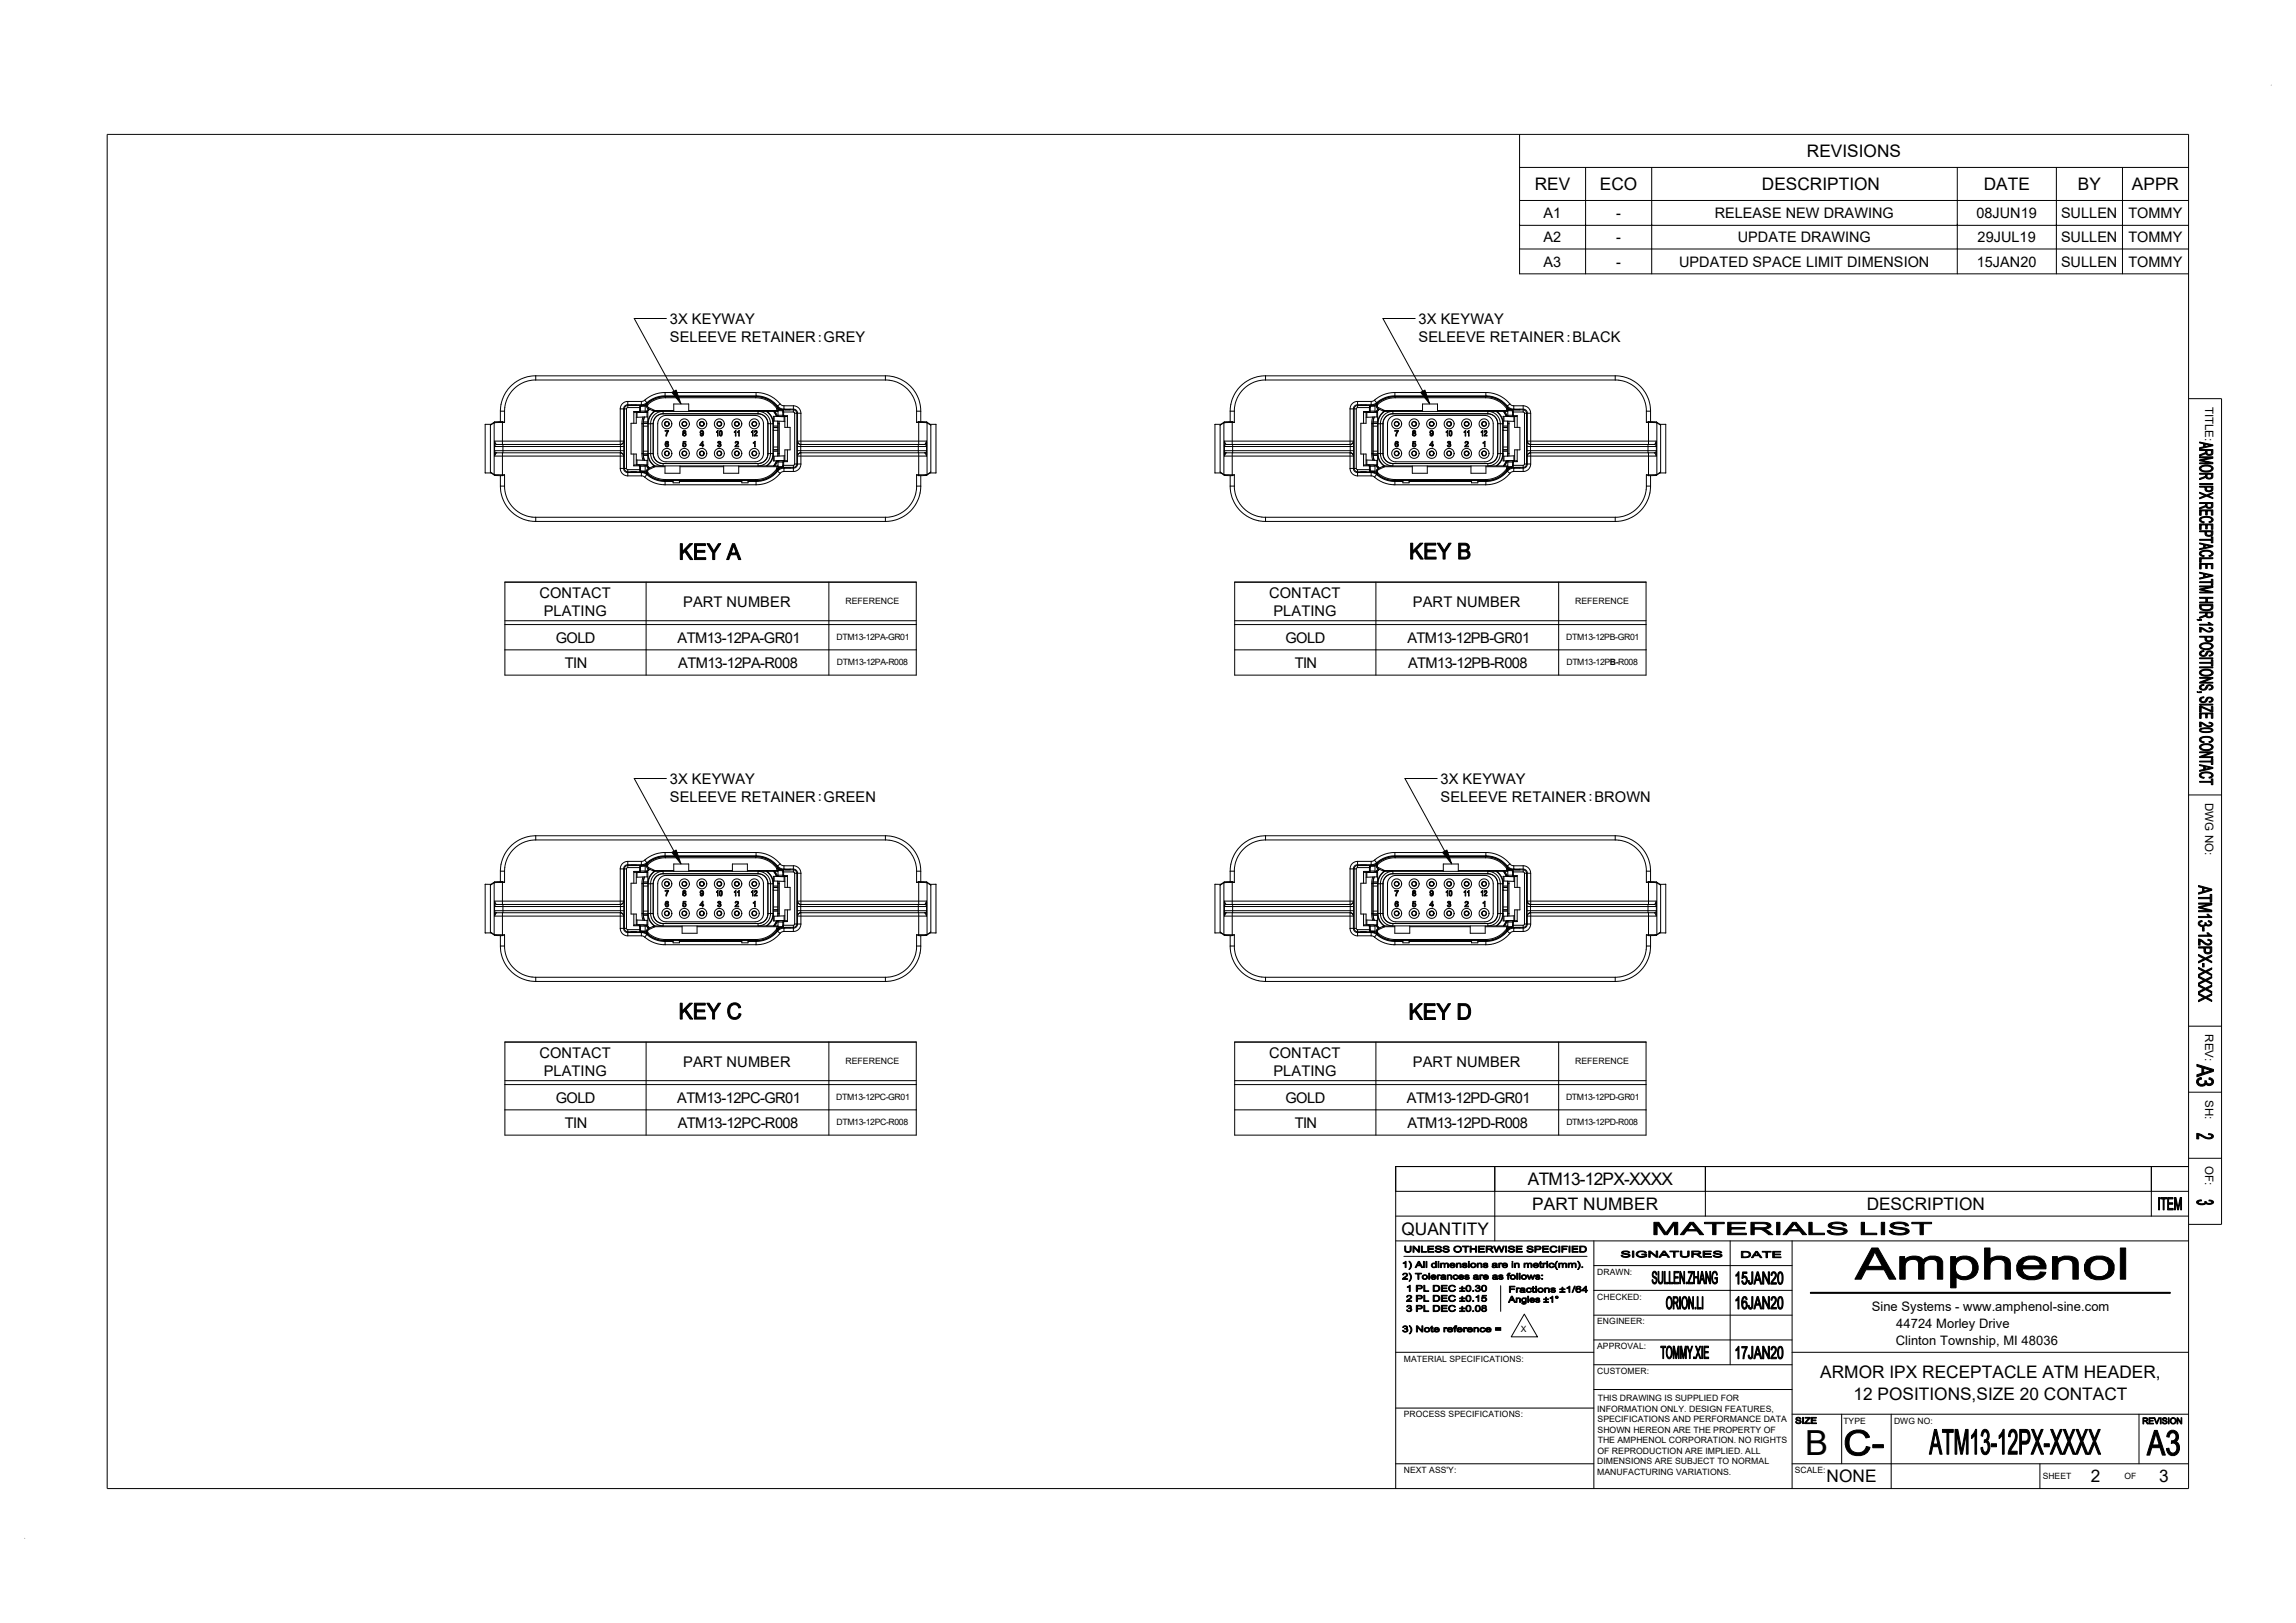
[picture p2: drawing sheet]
<svg xmlns="http://www.w3.org/2000/svg" width="297mm" height="210mm" viewBox="0 0 297 210" stroke-linecap="round" stroke-linejoin="round" font-family="sans-serif">
<defs><g id="words">
<text font-size="4.5" x="233.5" y="188.3">B</text>
<g font-size="2.2">
<text x="233.7" y="20.3">REVISIONS</text>
<text x="198.5" y="24.6">REV</text>
<text x="207" y="24.6">ECO</text>
<text x="227.9" y="24.6">DESCRIPTION</text>
<text x="256.6" y="24.6">DATE</text>
<text x="268.8" y="24.6">BY</text>
<text x="275.8" y="24.6">APPR</text>
<text x="197.7" y="153.3">ATM13-12PX-XXXX</text>
<text x="181.3" y="159.7">QUANTITY</text>
<text x="198.2" y="156.6">PART NUMBER</text>
<text x="241.5" y="156.6">DESCRIPTION</text>
<text x="235.5" y="178.4">ARMOR IPX RECEPTACLE ATM HEADER,</text>
<text x="239.8" y="181.1">12 POSITIONS,SIZE 20 CONTACT</text>
<text x="236.3" y="191.8">NONE</text>
<text x="270.5" y="191.8">2</text>
<text x="279.3" y="191.7">3</text>
</g>
<g font-size="1.9">
<text x="199.7" y="28.2">A1</text>
<text x="209.1" y="28.2">-</text>
<text x="221.8" y="28.2">RELEASE NEW DRAWING</text>
<text x="255.7" y="28.2">08JUN19</text>
<text x="266.6" y="28.2">SULLEN</text>
<text x="275.3" y="28.2">TOMMY</text>
<text x="199.7" y="31.3">A2</text>
<text x="199.7" y="34.5">A3</text>
<text x="209.1" y="31.3">-</text>
<text x="209.1" y="34.5">-</text>
<text x="217.2" y="34.5">UPDATED SPACE LIMIT DIMENSION</text>
<text x="224.8" y="31.3">UPDATE DRAWING</text>
<text x="255.7" y="34.5">15JAN20</text>
<text x="255.8" y="31.3">29JUL19</text>
<text x="266.6" y="31.3">SULLEN</text>
<text x="266.6" y="34.5">SULLEN</text>
<text x="275.3" y="31.3">TOMMY</text>
<text x="275.3" y="34.5">TOMMY</text>
<text x="86.7" y="41.9">3X KEYWAY</text>
<text x="183.5" y="41.9">3X KEYWAY</text>
<text x="86.7" y="44.2">SELEEVE RETAINER：GREY</text>
<text x="183.5" y="44.2">SELEEVE RETAINER：BLACK</text>
<text x="69.8" y="77.4">CONTACT</text>
<text x="164.2" y="77.4">CONTACT</text>
<text x="70.3" y="79.7">PLATING</text>
<text x="71.9" y="83.1">GOLD</text>
<text x="87.6" y="83.1">ATM13-12PA-GR01</text>
<text x="88.4" y="78.5">PART NUMBER</text>
<text x="164.7" y="79.7">PLATING</text>
<text x="166.3" y="83.1">GOLD</text>
<text x="182" y="83.1">ATM13-12PB-GR01</text>
<text x="182.8" y="78.5">PART NUMBER</text>
<text x="73.1" y="86.4">TIN</text>
<text x="87.7" y="86.4">ATM13-12PA-R008</text>
<text x="167.5" y="86.4">TIN</text>
<text x="182.1" y="86.4">ATM13-12PB-R008</text>
<text x="86.7" y="101.4">3X KEYWAY</text>
<text x="186.3" y="101.4">3X KEYWAY</text>
<text x="86.7" y="103.7">SELEEVE RETAINER：GREEN</text>
<text x="186.3" y="103.7">SELEEVE RETAINER：BROWN</text>
<text x="69.8" y="136.9">CONTACT</text>
<text x="164.2" y="136.9">CONTACT</text>
<text x="70.3" y="139.2">PLATING</text>
<text x="71.9" y="142.7">GOLD</text>
<text x="87.6" y="142.7">ATM13-12PC-GR01</text>
<text x="88.4" y="138">PART NUMBER</text>
<text x="164.7" y="139.2">PLATING</text>
<text x="166.3" y="142.7">GOLD</text>
<text x="182" y="142.7">ATM13-12PD-GR01</text>
<text x="182.8" y="138">PART NUMBER</text>
<text x="73.1" y="145.9">TIN</text>
<text x="87.7" y="145.9">ATM13-12PC-R008</text>
<text x="167.5" y="145.9">TIN</text>
<text x="182.1" y="145.9">ATM13-12PD-R008</text>
</g>
<g font-size="1.7">
<text x="242.1" y="169.6">Sine Systems - www.amphenol-sine.com</text>
<text x="245.3" y="171.8">44724 Morley Drive</text>
<text x="245.2" y="174">Clinton Township, MI 48036</text>
</g>
<g font-size="1.5">
<text x="285.2" y="52.6" transform="rotate(90 285.2 52.6)">TITLE:</text>
<text x="285.2" y="103.9" transform="rotate(90 285.2 103.9)">DWG NO:</text>
<text x="285.2" y="133.8" transform="rotate(90 285.2 133.8)">REV:</text>
<text x="285.2" y="142.4" transform="rotate(90 285.2 142.4)">SH:</text>
<text x="285.2" y="150.9" transform="rotate(90 285.2 150.9)">OF:</text>
</g>
<g font-size="1.1">
<text x="108.2" y="82.8">DTM13-12PA-GR01</text>
<text x="109.4" y="78.2">REFERENCE</text>
<text x="202.6" y="82.8">DTM13-12PB-GR01</text>
<text x="203.8" y="78.2">REFERENCE</text>
<text x="108.3" y="86.1">DTM13-12PA-R008</text>
<text x="202.6" y="86.1">DTM13-12PB-R008</text>
<text x="109.4" y="137.7">REFERENCE</text>
<text x="203.8" y="137.7">REFERENCE</text>
<text x="108.2" y="142.4">DTM13-12PC-GR01</text>
<text x="202.6" y="142.4">DTM13-12PD-GR01</text>
<text x="108.2" y="145.6">DTM13-12PC-R008</text>
<text x="202.6" y="145.6">DTM13-12PD-R008</text>
<text x="206.6" y="164.9">DRAWN:</text>
<text x="196.7" y="172.3">X</text>
<text x="206.6" y="171.4">ENGINEER:</text>
<text x="206.6" y="168.2">CHECKED:</text>
<text x="181.6" y="176.2">MATERIAL SPECIFICATIONS:</text>
<text x="206.6" y="174.6">APPROVAL:</text>
<text x="206.6" y="177.8">CUSTOMER:</text>
<text x="181.6" y="183.4">PROCESS SPECIFICATIONS:</text>
<text x="206.6" y="182.7">INFORMATION ONLY. DESIGN FEATURES,</text>
<text x="206.7" y="184">SPECIFICATIONS AND PERFORMANCE DATA</text>
<text x="206.7" y="185.4">SHOWN HEREON ARE THE PROPERTY OF</text>
<text x="206.7" y="181.3">THIS DRAWING IS SUPPLIED FOR</text>
<text x="238.4" y="184.2">TYPE</text>
<text x="245" y="184.2">DWG NO:</text>
<text x="181.6" y="190.6">NEXT ASS'Y:</text>
<text x="206.6" y="189.5">DIMENSIONS ARE SUBJECT TO NORMAL</text>
<text x="206.6" y="190.8">MANUFACTURING VARIATIONS.</text>
<text x="206.6" y="188.1">OF REPRODUCTION ARE IMPLIED. ALL</text>
<text x="206.7" y="186.8">THE AMPHENOL CORPORATION. NO RIGHTS</text>
<text x="232.2" y="190.6">SCALE:</text>
<text x="264.2" y="191.4">SHEET</text>
<text x="274.8" y="191.4">OF</text>
</g>
</g></defs>
<g fill="none" stroke="#000" stroke-width=".13">
<path d="M13.9 17.4h269.2v175.2h-269.2zM196.6 17.4v18h86.5M293.8 11h.1M196.6 21.7h86.5M196.6 25.9h86.5M196.6 29.2h86.5M196.6 32.2h86.5M205.1 21.7v13.7M213.7 21.7v13.7M253.2 21.7v13.7M266 21.7v13.7M274.6 21.7v13.7"/>
<path d="M63.4 55v6.1M63.5 54.9h-.7v6.3h.7M63.9 54.7v6.7M63.9 54.7l-.5 .3M64 54.6l-.1 .1M64 54.6l-.6 .4M64 54.6h.1M64 58.6l.1 .1M64 57.1v1.9M64 57.1l.2 .4M64 59h16.7M64 57.1h16.7"/>
<path d="M64.1 58.7l-.1 .3M64.2 57.5l-.1 .1-.1 .2h16.7M64.2 58.6l-.1 .1M64.2 58.6h16M64.2 57.5h16M64.7 53.2v1.4M64.7 53.2h.6M65 54.6h-1M65 54.6l.3 .1M65 54.6v2.9M65 58.6v2.9M65.1 57.5v1.1"/>
<path d="M65.3 54.7h-1.4M65.3 53.2v1.5M69.3 48.6a4.6 4.6 0 0 0-4.6 4.6M69.3 49.2a4 4 0 0 0-4 4M69.3 48.6v.6M69.3 49.2h45.2M69.3 48.6h45.2M80.2 52.9v4.6M80.2 58.6v2M80.2 52.9h.8M80.2 58.6l.3 .1 .2 .2v1.7a.54 .54 0 0 0 .5 .5h1.8M80.2 58.6a.42 .42 0 0 1 .5 .4"/>
<path d="M80.2 57.5v1.1M80.7 57.1a.43 .43 0 0 1-.5 .4M80.7 57.1v.7M80.7 58.3h-16.7v.2l.2 .1M80.7 58.3v.7M80.7 57.8v.5M81 52.9v7.7M81.2 51.9a.97 .97 0 0 0-1 1M81.2 52.7l-.2 .2M81.2 51.9v.8M81.2 52.7h1.6M81.2 51.9h1.8"/>
<path d="M81.6 52.4l.7 .1zM82 53.2v1.6M82 58.7v1.6M82 53.2h.7M82.3 53.4v1.4h-.7v3.9h.7v1.5M82.3 53.4l1.5-.1v6.9l-1.5-.1M82.3 59.5l1.5 .1M82.4 53.4v.6M82.4 59.5v.6M82.7 53.2h.1M82.7 53.2h.8M82.8 52.5h-1.6a.43 .43 0 0 0-.4 .4v7.7a.43 .43 0 0 0 .4 .4h1.6"/>
<path d="M82.8 52.5l-.1 .7M82.8 52.5l.1 .1M82.8 52.7v.6l-.1 .1v-.2M82.9 52.6l-.1 .1M83 52.4h-1.8a.54 .54 0 0 0-.5 .5v4.3l-.2 .2-.3 .1M83 51.9v.5M83 52.4v.1M83 52.5h.4M83 58.7l.2 .9M83 54.8v3.9M83 58.7h.2M83 54.8h.2"/>
<path d="M83.2 54l-.2 .8M83.2 58.7l.1 .9M83.2 54.8v3.9M83.2 58.7l.2 .9M83.2 58.8h.6l.2 .8 .6 .7M83.2 58.7h.6M83.2 58.4h.6M83.2 55.1h.6M83.2 54.8h.6M83.2 58.9h.6M83.2 54.6h.6M83.3 53.9l-.1 .9"/>
<path d="M83.4 52.5h.1M83.4 52.5h-.6M83.4 54l-.2 .8M83.4 51.8l-.4 .1M83.4 51.8l.3 .3M83.4 52.5l.1 .1M83.5 53.2l-.2 .2h-1.3v-.2M83.5 52.6v.6M83.5 52.6h-.6M83.6 53.3h.1h-.1M83.6 53.3l-.1 .1M83.6 52.6l.2 .2"/>
<path d="M83.6 52.4v.2M83.6 52.6h.2M83.6 52.4h.2M83.7 52.4l-.3 .1M83.7 53.3l.3-.4-.3 .4v.6M83.7 52.1l-.5 .2-.2 .1M83.7 52.1l1.1-.7 1-.2h12.3l.7 .2 .8 .3 1 .8M83.7 52.1h.1M83.7 59.6v.6l.3 .4-.3-.4M83.7 52.1v.1M83.7 52.2l-.4 .2-.3 .1M83.7 52.2l.1 .1"/>
<path d="M83.8 52.6l.1 .1M83.8 52.4v.2M83.8 58.7h.7M83.8 54.8h.4M83.8 52.8l.8 .4M83.8 53.9l-1.5 .1M83.8 52.3v.1M83.9 52.7l-.1 .1M83.9 52.7l.8 .4M83.9 52.9l-.3 .4M84.2 54.8v3.9a1.57 1.57 0 0 0 1.6 1.6v-.3M84.2 54.8h.3"/>
<path d="M84.5 58.7a1.28 1.28 0 0 0 1.3 1.3M84.5 54.8a1.28 1.28 0 0 1 1.3-1.3h12.3a1.3 1.3 0 0 1 1.2 1.3M84.5 54.8v3.9M84.6 53.2l-.6 .8-.2 .8h-.6M84.6 53.2h16M84.7 53.2l-.6 .6-.2 .9v4.2l.2 .8 .6 .6M84.7 53.1l-.2 .1M84.7 53.1h2.5M85.4 54.1l.3-.2 .4-.1h11.6a1.08 1.08 0 0 1 1.1 1v3.9a1.07 1.07 0 0 1-1.1 1.1h-11.5a1.06 1.06 0 0 1-1.1-1.1v-3.9l.1-.4zM85.8 53.5v-.3a1.57 1.57 0 0 0-1.6 1.6M85.8 53.5a1.28 1.28 0 0 0-1.3 1.3M85.8 60h12.3"/>
<path d="M85.8 53.5h12.3M86 50.8l-1.3 .2-.8 .4-.5 .4M86 51.3l-1.1 .2-1.2 .7M86 50.8v.5M86 51.3h11.8M86 50.8h11.8M86 55.7h.5l-.3 .7h-.1l.1-.3 .2-.3h-.4zM86.1 51.5v-.2h-.3l-1 .3-.7 .4-.4 .2-.1 .2M86.1 51.5l-1.2 .2-1.1 .6M86.1 51.5h11.7M86.1 57.2h.3l.1 .1-.2-.1-.2 .2h.2l.2 .1a.25 .25 0 0 1-.3 .3 .25 .25 0 0 1-.2-.4zM86.2 41.2h-4.2l5.2 9.4"/>
<path d="M86.3 58.4a.27 .27 0 0 0-.3 .3 .27 .27 0 0 0 .3 .2M86.3 54.6a.27 .27 0 0 0-.3 .2 .27 .27 0 0 0 .3 .3M87.2 53.2v-.9h1.9v.9M88.3 55.8l.3-.1 .1 .1-.1 .2 .2 .3-.2 .1h-.1l-.2-.1v-.2l.1-.1zM88.4 57.1h.3v.1h-.3v.2h.2l.2 .2-.1 .2h-.2a.12 .12 0 0 1-.1 0 .12 .12 0 0 1 0-.2l.1 .1 .2-.1-.1-.2-.3 .1zM88.5 58.4a.27 .27 0 0 0-.2 .3 .27 .27 0 0 0 .2 .2M88.5 54.6a.27 .27 0 0 0-.2 .2 .27 .27 0 0 0 .2 .3M89.1 53.1h11.4M90.6 55.8l.2-.1 .2 .1v.4l-.1 .2h-.2l-.1-.1h.2l.1-.1v-.1l-.1 .1-.2-.1zM90.8 57.2v.4h-.2zM90.9 57.1v.5h.1l-.1 .2h-.1v-.2h-.3zM90.9 56.1h.1"/>
<path d="M92.8 55.7l.1 .7-.1-.5-.1 .1zM92.9 57.2l.1-.1a.17 .17 0 0 1 .2 .1 .17 .17 0 0 1-.1 .2l.2 .1-.1 .2-.1 .1h-.2l-.1-.2 .3 .1 .1-.1-.2-.1 .1-.2v-.1h-.1l-.1 .1h-.1zM93 57.4h.1M93 58.4a.27 .27 0 0 1 .3 .3 .27 .27 0 0 1-.3 .2M93 54.6a.27 .27 0 0 1 .3 .2 .27 .27 0 0 1-.3 .3M93.1 55.7h.2l.1 .2v.4l-.1 .1h-.2v-.2zM93.2 55.8h.1v.1v.4l-.2-.1zM95.1 57.2l.3-.1 .1 .1v.2l-.3 .3h.3v.1h-.4l.4-.5-.2-.1-.2 .1zM95.2 55.7v.7h-.1v-.5l-.1 .1zM95.6 55.7v.7v-.5l-.2 .1zM97.4 55.7v.7h-.1v-.5l-.1 .1zM97.4 57.3l.3-.2v.7h-.1v-.5l-.2 .1z"/>
<path d="M97.6 58.4a.27 .27 0 0 0-.3 .3 .27 .27 0 0 0 .3 .2M97.6 54.6a.27 .27 0 0 0-.3 .2 .27 .27 0 0 0 .3 .3M97.6 55.8l.2-.1 .1 .1v.3l-.2 .2h.2v.1h-.3l.3-.5-.1-.1-.2 .1zM97.8 51.5v-.2l.4 .1 1.1 .3 .7 .5 .6 .5M97.8 51.5h.7l.8 .3 .6 .4 .6 .6M97.8 50.8h.7l.9 .3 .7 .4 .8 .8M97.8 51.3l.8 .1 .7 .3 .7 .4 .5 .5M97.8 50.8v.5M98.1 53.5a1.28 1.28 0 0 1 1.2 1.3M98.1 53.2v.3M98.1 60v.3M98.1 53.2a1.59 1.59 0 0 1 1.6 1.6"/>
<path d="M99.1 53.2l.7 .7 .2 .9v4.1l-.4 .9-.5 .5M99.2 53.2l.5 .5 .3 .6v.5h-.3M99.3 58.7h.7v.1l-.2 .9-.6 .6M99.3 58.7a1.28 1.28 0 0 1-1.2 1.3M99.3 54.8v3.9M99.3 54.8h.4M99.7 54.8v3.9a1.59 1.59 0 0 1-1.6 1.6M100 55.6v.1M100 55.6h.1M100 55.7v3.9h1.5M100 58.4h.6M100 58.2h.6"/>
<path d="M100 57.8h.6M100 55.7h.6M100 55.3h.6M100 55.1h.6M100 54.5h1.5M100.1 53.2l.3 .7M100.1 53.2l.4 .7M100.1 53.9v.6M100.1 59v.6M100.2 53.2l.3 .6M100.4 59.6l-.3 .7M100.5 59.6l-.4 .7"/>
<path d="M100.5 52.8v.1M100.5 53.1l.1 .1M100.5 52.9v.2M100.5 52.9h.1M100.5 52.6l.4 .3 .5 .1M100.5 52.6h.1M100.5 59.7l-.3 .6M100.5 59.7h-.1l.1-.1h1.3l.1 .1M100.5 53.8h-.1l.2 .1M100.5 53.8l.2 .1h1.1l.1-.1M100.6 52.5l-.1 .1M100.6 52.5h.1"/>
<path d="M100.6 52.7v.2M100.6 52.7l-.1 .1M100.6 52.5l.3 .3 .5 .1M100.6 52.9l.3 .1M100.6 58.7v.3zM100.6 52.9v.8M100.6 54.8v-.3v.3M100.6 53.7l.2 .2M100.6 54.8v3.9M100.6 59.8v.8M100.6 59.8h.8M100.6 58.7h.2"/>
<path d="M100.6 54.8h.2M100.6 53.7h.8M100.7 59.6l-.2 .1M100.8 53l-.2 .1h.6M100.8 53h.1M100.8 53h.5M100.8 54.5v.3M100.8 58.7v.3M100.8 59.6l-.2 .2M100.8 54.8v3.9M100.9 53h.5M100.9 52.3l.3 .2h.2"/>
<path d="M100.9 52.3l-.3 .2M101.2 53.1l.1 .2M101.3 53.3v.5l.1 .1M101.3 53.3h1.3M101.3 53h1.3a.45 .45 0 0 1 .5 .5v6.5a.43 .43 0 0 1-.5 .5h-1.3M101.3 53l.1 .7M101.3 53l-.1 .1M101.4 59.8l-.1 .7M101.4 53.7v.1M101.4 53h.1M101.4 52.9v.1M101.4 52.9h1.2a.52 .52 0 0 1 .6 .6v3.6"/>
<path d="M101.4 52.5v.4M101.4 52.5h1.2M101.4 59.6l-.1 .2v.4M101.4 59.7v.1M101.4 53.8v.7M101.4 59.7h.5M101.4 53.8h.5M101.4 59v.7M101.5 53.9h-1.5v1.7M101.5 53h.7M101.5 53.9v1.4h.7v2.9h-.7v1.4M101.5 59h-1.5"/>
<path d="M101.9 53.8v1.5M101.9 58.2v1.5M102.6 52.5a.97 .97 0 0 1 1 1M102.6 53.3l.2 .2M102.6 52.5v.8M102.8 53.5v6.5M102.8 53.5h.8M103.1 58.3h16.8l-.1 .2-.2 .1M103.1 58.3l.1 .7M103.1 57.8v.5M103.2 57.1a.43 .43 0 0 0 .4 .4M103.2 57.1l-.1 .7"/>
<path d="M103.2 59h16.6M103.2 57.1h16.6M103.2 59v1a.54 .54 0 0 1-.6 .6h-1.2M103.2 57.1l.1 .3 .3 .1M103.6 58.6l-.4 .2v.2M103.6 58.6a.43 .43 0 0 0-.4 .4M103.6 57.5v1.1M103.6 58.6h16M103.6 57.5h16M103.6 53.5v4M103.6 58.6v1.4M114.5 48.6a4.6 4.6 0 0 1 4.6 4.6"/>
<path d="M114.5 49.2a4 4 0 0 1 4.1 4M114.5 48.6v.6M118.6 54.7h1.3M118.6 53.2v1.5M118.6 53.2h.5M118.8 57.5v1.1M118.8 54.6h1.1M118.8 54.6l-.2 .1M118.8 54.6v2.9M118.8 58.6v2.9M119.1 53.2v1.4M119.6 57.5l.2 .1 .1 .2h-16.8"/>
<path d="M119.6 58.6l.2 .4M119.8 57.3l-.2 .2M119.8 57.3l.1 .2M119.8 57.1v1.9M119.8 57.1v.2M119.9 54.6v.1M119.9 54.6l.5 .4M119.9 54.6h.1M119.9 54.7v6.7M119.9 54.7l.5 .3M120.3 54.9h.8v6.3h-.8M120.4 55v6.1"/>
<path d="M157.8 55v6.1M157.9 54.9h-.7v6.3h.7M158.3 54.7v6.7M158.3 54.7l-.5 .3M158.4 54.6l-.1 .1M158.4 54.6l-.6 .4M158.4 54.6h.1M158.4 58.6l.1 .1M158.4 57.1v1.9M158.4 57.1l.1 .2 .1 .2M158.4 59h16.7M158.4 57.1h16.7"/>
<path d="M158.5 58.7l-.1 .3M158.6 57.5l-.1 .1-.1 .2h16.7M158.6 58.6l-.1 .1M158.6 58.6h16M158.6 57.5h16M159.1 53.2v1.4M159.1 53.2h.6M159.4 54.6h-1M159.4 54.6l.3 .1M159.4 54.6v2.9M159.4 58.6v2.9M159.4 57.5v1.1"/>
<path d="M159.7 54.7h-1.4M159.7 53.2v1.5M163.7 48.6a4.6 4.6 0 0 0-4.6 4.6M163.7 49.2a4 4 0 0 0-4 4M163.7 48.6v.6M163.7 49.2h45.2M163.7 48.6h45.2M174.6 52.9v4.6M174.6 58.6v2M174.6 52.9h.8M174.6 58.6l.4 .1 .1 .3M174.6 58.6a.43 .43 0 0 1 .5 .4"/>
<path d="M174.6 57.5v1.1M175.1 59v1.6a.52 .52 0 0 0 .5 .5h1.8M175.1 57.1l-.1 .2-.4 .2M175.1 57.1a.43 .43 0 0 1-.5 .4M175.1 57.1v.7M175.1 58.3h-16.7v.2l.2 .1M175.1 58.3v.7M175.1 57.8v.5M175.4 52.9v7.7M175.6 51.9a.97 .97 0 0 0-1 1M175.6 52.7l-.2 .2M175.6 51.9v.8"/>
<path d="M175.6 52.7h1.6M175.6 51.9h1.8M176 52.4l.7 .1zM176.4 53.2v1.6M176.4 58.7v1.6M176.4 53.2h.7M176.7 53.4v1.4h-.7v3.9h.7v1.5M176.7 53.4l1.5-.1v6.9l-1.5-.1M176.7 59.5l1.5 .1M176.8 53.4v.6M176.8 59.5v.6M177.1 53.2h.1"/>
<path d="M177.1 53.2h.8M177.2 52.5h-1.6a.43 .43 0 0 0-.4 .4v7.7a.43 .43 0 0 0 .4 .4h1.6M177.2 52.5l-.1 .7M177.2 52.5l.1 .1M177.2 52.7v.5l-.1 .2v-.2M177.3 52.6l-.1 .1M177.4 52.4h-1.8a.54 .54 0 0 0-.5 .5v4.2M177.4 51.9v.5M177.4 52.4v.1M177.4 52.5h.4M177.4 58.7l.2 .9M177.4 54.8v3.9"/>
<path d="M177.4 58.7h.2M177.4 54.8h.2M177.6 54l-.2 .8M177.6 58.7l.1 .9M177.6 54.8v3.9M177.6 58.7l.2 .9M177.6 58.8h.6l.2 .8 .6 .7M177.6 58.7h.6M177.6 58.4h.6M177.6 55.1h.6M177.6 54.8h.6M177.6 58.9h.6"/>
<path d="M177.6 54.6h.6M177.7 53.9l-.1 .9M177.8 52.5h.1M177.8 52.5h-.6M177.8 54l-.2 .8M177.8 51.8l-.4 .1M177.8 51.8l.3 .3M177.8 52.5l.1 .1M177.9 53.2l-.2 .2h-1.3v-.2M177.9 52.6v.6M177.9 52.6h-.6M178 53.3l-.1 .1"/>
<path d="M178 53.3h.1M178 52.6l.2 .2M178 52.4v.2M178 52.6h.2M178 52.4h.2M178.1 52.4l-.3 .1M178.1 52.1l-.4 .2-.3 .1M178.1 52.1l1.1-.7 1-.2h12.3l.7 .2 .6 .2 .5 .3 .7 .6M178.1 52.1h.1M178.1 59.6v.6l.3 .4M178.1 53.3h-.1M178.1 52.1v.1"/>
<path d="M178.1 52.2h.1M178.1 52.2l-.4 .2-.3 .1M178.1 52.2l-.1 .2M178.1 52.2l.1 .1M178.2 52.6l.1 .1M178.2 52.4v.2M178.2 52.8l.8 .4M178.2 58.7h.7M178.2 54.8h.4M178.2 53.9l-1.5 .1M178.2 52.3v.1M178.3 52.7l-.1 .1"/>
<path d="M178.3 52.7l.8 .4M178.3 52.9l-.3 .4M178.4 52.9l-.3 .4M178.4 52.9l-.3 .4v.6M178.6 54.8v3.9a1.59 1.59 0 0 0 1.5 1.6M178.6 54.8h.3M178.9 58.7a1.28 1.28 0 0 0 1.3 1.3M178.9 54.8a1.28 1.28 0 0 1 1.3-1.3h12.3a1.3 1.3 0 0 1 1.2 1.3M178.9 54.8v3.9M179 53.2l-.6 .7-.2 .9h-.6M179 53.2h16M179.1 53.2l-.6 .6-.2 .9v4.2l.3 .9 .5 .5"/>
<path d="M179.1 53.1l-.2 .1M179.1 53.1h4.9M179.8 54.1l.3-.2 .4-.1h11.6a1.08 1.08 0 0 1 1.1 1v3.9a1.07 1.07 0 0 1-1.1 1.1h-11.5a1.06 1.06 0 0 1-1.1-1.1v-3.9l.1-.4zM180.1 53.2a1.59 1.59 0 0 0-1.5 1.6M180.2 53.5a1.28 1.28 0 0 0-1.3 1.3M180.2 53.2v.3M180.2 60v.3M180.2 60h12.3M180.2 53.5h12.3M180.4 50.8l-1.3 .2-.8 .4-.5 .4M180.4 51.3l-1.1 .2-1.2 .7M180.4 55.7h.5l-.3 .7h-.1l.1-.1 .2-.5h-.4z"/>
<path d="M180.4 50.8l.1 .7M180.4 51.3h11.8M180.4 50.8h11.8M180.5 51.3l-1.3 .3-1.1 .6M180.5 51.5l-1.2 .2-1.1 .6M180.5 51.5h11.7M180.5 57.2l.1-.1 .2 .1 .1 .1-.3-.1-.1 .2h.2l.2 .1a.25 .25 0 0 1-.3 .3 .25 .25 0 0 1-.2-.4zM180.7 58.4a.27 .27 0 0 1 .2 .3 .27 .27 0 0 1-.2 .2M180.7 54.6a.27 .27 0 0 1 .2 .2 .27 .27 0 0 1-.2 .3M182.8 55.8l.1-.1 .2 .1-.1 .2 .2 .3-.2 .1h-.1l-.2-.1v-.2l.1-.1-.1-.1zM182.8 57.1h.3v.1h-.3v.2h.2l.2 .1-.1 .3h-.2a.12 .12 0 0 1-.1 0 .12 .12 0 0 1 0-.2l.2 .1 .1-.2-.2-.1-.2 .1zM182.9 58.4a.27 .27 0 0 1 .3 .3 .27 .27 0 0 1-.3 .2"/>
<path d="M182.9 54.6a.27 .27 0 0 1 .3 .2 .27 .27 0 0 1-.3 .3M183.1 41.2h-4.2l5.1 9.4M184 53.2v-.9h1.9v.9M185 55.8l.2-.1 .2 .2v.3l-.1 .2h-.2l-.1-.1h.2l.1-.2h-.3zM185.3 57.2v.4h-.3zM185.3 57.1v.5h.1l-.1 .2v-.2h-.4zM185.3 56.1h.1M185.9 53.1h9M187.2 55.7l.1 .7h-.1v-.5l-.1 .1zM187.3 57.2l.1-.1a.17 .17 0 0 1 .2 .1 .17 .17 0 0 1-.1 .2l.2 .1-.1 .2-.1 .1h-.2l-.1-.2 .2 .1 .2-.1-.1-.1h-.1l.1-.2v-.1h-.1l-.2 .1zM187.4 57.4h.1M187.5 58.4a.27 .27 0 0 1 .2 .3 .27 .27 0 0 1-.2 .2"/>
<path d="M187.5 54.6a.27 .27 0 0 1 .2 .2 .27 .27 0 0 1-.2 .3M187.5 55.8l.2-.1 .1 .2v.4l-.1 .1h-.2v-.2zM187.6 55.8h.1v.1v.4l-.2-.1zM189.5 55.7l.1 .7h-.1v-.5l-.1 .1zM189.5 57.2l.3-.1 .1 .1v.2l-.3 .3h.3v.1h-.4l.4-.5-.2-.1-.2 .1zM190 55.7v.7v-.5l-.2 .1zM191.8 55.7v.7l-.1-.5-.1 .1zM191.8 57.3l.3-.2v.7h-.1v-.5l-.2 .1zM192 58.4a.27 .27 0 0 0-.3 .3 .27 .27 0 0 0 .3 .2M192 54.6a.27 .27 0 0 0-.3 .2 .27 .27 0 0 0 .3 .3M192.1 55.7l.2 .1v.2l-.2 .3h.2v.1h-.3l.3-.5-.1-.1-.2 .1zM192.2 51.5v-.2l.4 .1 1.1 .3 .7 .5 .6 .5"/>
<path d="M192.2 51.5h.7l.8 .3 .7 .5 .5 .5M192.2 50.8h.7l.9 .3 .8 .5 .7 .7M192.2 51.3l.8 .1 .6 .2 .7 .4 .6 .6M192.2 50.8v.5M192.5 53.5a1.28 1.28 0 0 1 1.2 1.3M192.5 53.2v.3M192.5 60v.3M192.5 53.2a1.59 1.59 0 0 1 1.6 1.6M193.5 53.2l.6 .6 .3 .9v4.2l-.3 .8-.6 .6M193.6 53.2l.4 .4 .3 .6 .1 .6h-.3M193.7 58.7h.7v.1l-.2 .8-.6 .7M193.7 58.7a1.28 1.28 0 0 1-1.2 1.3"/>
<path d="M193.7 54.8v3.9M193.7 54.8h.4M194.1 54.8v3.9a1.59 1.59 0 0 1-1.6 1.6M194.4 55.6v.1M194.4 55.6h.1M194.4 55.7v3.9h1.5M194.4 58.4h.6M194.4 58.2h.6M194.4 57.8h.6M194.4 55.7h.6M194.4 55.3h.6M194.4 55.1h.6"/>
<path d="M194.4 54.5h1.5M194.5 53.2l.3 .7M194.5 53.2l.4 .7M194.5 53.9v.6M194.5 59v.6M194.6 53.2l.3 .6M194.8 59.6l-.3 .7M194.9 59.6l-.4 .7M194.9 52.8v.1M194.9 53.1l.1 .1M194.9 52.9v.2M194.9 52.9h.1"/>
<path d="M194.9 52.6l.4 .3 .5 .1M194.9 52.6h.1M194.9 59.7l-.3 .6M194.9 59.7h-.1l.1-.1h1.3l.1 .1M194.9 53.8h-.1l.2 .1M194.9 53.8l.2 .1h1.1l.1-.1M195 52.5l-.1 .1M195 52.5h.1M195 52.5l.3 .3 .5 .1M195 52.7v.2M195 52.7l-.1 .1M195 52.9l.3 .1"/>
<path d="M195 58.7v.3zM195 52.9v.8M195 54.8v-.3v.3M195 53.7l.2 .2M195 54.8v3.9M195 59.8v.8M195 59.8h.8M195 58.7h.2M195 54.8h.2M195 53.7h.8M195.1 59.6l-.2 .1M195.2 53l-.2 .1h.6"/>
<path d="M195.2 53h.1M195.2 53h.5M195.2 54.5v.3M195.2 58.7v.3M195.2 54.8v3.9M195.2 59.6l-.2 .2M195.3 53h.5M195.3 52.3l.3 .2h.2M195.3 52.3l-.3 .2M195.6 53.1l.1 .2M195.7 53.3v.5l.1 .1v-.1M195.7 53.3h1.3"/>
<path d="M195.7 53h1.3a.43 .43 0 0 1 .5 .5v6.5a.42 .42 0 0 1-.5 .5h-1.3M195.7 53l.1 .7M195.7 53l-.1 .1M195.8 59.8l-.1 .7M195.8 53.7v.1M195.8 53h.1M195.8 52.9v.1M195.8 52.9h1.2a.52 .52 0 0 1 .6 .6v3.7l.1 .2 .3 .1M195.8 52.5v.4M195.8 52.5h1.2M195.8 59.7v-.1l-.1 .1v.5M195.8 59.7v.1"/>
<path d="M195.8 59.7h.5M195.8 53.8h.5M195.8 53.9v.6M195.8 59v.6M195.9 53.9h-1.5v1.7M195.9 53h.7M195.9 53.9v1.4h.7v2.9h-.7v1.4M195.9 59h-1.5M196.3 53.8v1.5M196.3 58.2v1.5M197 52.5a.97 .97 0 0 1 1 1M197 53.3l.2 .2"/>
<path d="M197 52.5v.8M197.2 53.5v6.5M197.2 53.5h.8M197.5 58.3h16.8l-.1 .2-.2 .1M197.5 58.3l.1 .7M197.5 57.8v.5M197.6 57.1a.43 .43 0 0 0 .4 .4M197.6 57.1l-.1 .7M197.6 59h16.6M197.6 57.1h16.6M198 58.6l-.3 .1-.1 .2v1.1a.54 .54 0 0 1-.6 .6h-1.2M198 58.6a.42 .42 0 0 0-.4 .4"/>
<path d="M198 57.5v1.1M198 58.6h16M198 57.5h16M198 53.5v4M198 58.6v1.4M208.9 48.6a4.6 4.6 0 0 1 4.6 4.6M208.9 49.2a4 4 0 0 1 4.1 4M208.9 48.6v.6M213 54.7h1.3M213 53.2v1.5M213 53.2h.5M213.2 57.5v1.1"/>
<path d="M213.2 54.6h1.1M213.2 54.6l-.2 .1M213.2 54.6v2.9M213.2 58.6v2.9M213.5 53.2v1.4M214 57.5l.2 .1 .1 .2h-16.8M214 58.6l.2 .4M214.2 57.3l-.2 .2M214.2 57.3l.1 .2M214.2 57.1v1.9M214.2 57.1v.2M214.3 54.6v.1"/>
<path d="M214.3 54.6l.5 .4M214.3 54.6h.1M214.3 54.7v6.7M214.3 54.7l.5 .3M214.7 54.9h.8v6.3h-.8M214.8 55v6.1M283.1 51.6h4.3v106.8h-4.3M63.4 61.1l.6 .4M63.4 61.1l.5 .3M63.9 61.4h1.4M63.9 61.4l.1 .1M64 61.5h1"/>
<path d="M64 61.5h.1M64.7 62.9a4.6 4.6 0 0 0 4.6 4.6M64.7 61.5v1.4M64.7 62.9h.6M65.3 62.9a4 4 0 0 0 4 4M65.3 61.4l-.3 .1M65.3 61.4v1.5M65.3 75.3h53.2v12.1h-53.2zM69.3 66.9v.6M69.3 67.5h45.2M69.3 66.9h45.2M80.2 60.6a.97 .97 0 0 0 1 1"/>
<path d="M80.2 60.6h.8M81 60.6l.2 .2M81.2 60.8v.8M81.2 61.6h1.8M81.2 60.8h1.6M81.6 61.1h.7M82 60.3v-.1h1.3l.2 .1M82 60.3h.7M82.7 60.3h.1M82.7 60.3v-.1l.1 .1v.5M82.7 60.3l.1 .7M82.7 60.3h.8"/>
<path d="M82.8 61l.6 .1M82.8 60.8l.1 .1M82.9 60.9l-.1 .1M82.9 60.9h.6M83 61.1l.3 .1 .4 .2M83 61.6l.4 .1M83 61.1v.5M83 61.1h.4M83 61.1h.4l.3 .2M83 61.1h.1M83.4 61.7l.6 .5 .6 .3 1.4 .2M83.4 61l.3 .2"/>
<path d="M83.4 61v.1M83.5 60.9l-.1 .1M83.5 60.3v.6M83.5 60.2h.1M83.6 60.2l.3 .4M83.6 75.3v12.1M83.6 60.2h.1h-.1M83.6 61.1l.1 .2M83.6 60.9v.2M83.6 61.1h.2M83.6 60.9h.2M83.7 61.4l.7 .5 .7 .3 .8 .1h1.2"/>
<path d="M83.7 61.4l-.3 .3M83.7 61.3l.7 .5 .8 .3 .7 .1h1.2M83.7 61.3v.1M83.7 61.3l1.1 .6 1.3 .3M83.7 61.3h.1M83.8 61.1v.1M83.8 60.9v.2M83.8 60.7l-.2 .2M83.8 60.7l.1 .1M83.8 61.2l1.1 .6 1.2 .3M83.8 61.2l-.1 .1M83.9 60.8l-.1 .1"/>
<path d="M84.5 60.3l.2 .1M84.6 60.3h16M84.6 60.3l-.8 .4M84.7 60.4h1.3M84.7 60.4l-.8 .4M86 60.3v.9h2v-.9M86 62.2v.5M86 62.7h11.8M86.1 62.1v.1M86.1 62.2h11.7M86.1 62.1h11.7M87.1 62.2v.3h.8v-.3"/>
<path d="M87.9 62.3h8.1M87.9 62.2h8.1M88 60.4h5.6M91.2 62.2h.1M92.7 62.2h.1M93.6 60.3v.9h2v-.9M95.6 60.4h4.9M96 62.2v.3h.8v-.3M97.8 62.1v.1M97.8 62.2v.5M100.5 60.7l-.6 .6-.6 .4-.7 .2-.8 .2M100.5 60.7l.1 .1"/>
<path d="M100.5 60.6v.1M100.5 60.4v.2M100.5 60.6h.1M100.5 60.9h.1M100.5 60.9l.1 .1M100.5 60.9l-.6 .6-1 .5-.8 .2h-1.3M100.6 60.8l-.6 .6-.7 .4-.7 .3-.8 .1M100.6 61l-.8 .7-.9 .4-.9 .2h-1.2M100.6 61l.3 .2M100.6 60.6v.2M100.6 60.3l-.1 .1M100.8 60.5h.1"/>
<path d="M100.9 60.5h.5M100.9 60.5l-.3 .2M100.9 61.2l-.7 .8-.7 .4-.9 .2-.8 .1M101.2 60.4l.1 .1M101.2 60.4h-.6l.2 .1M101.3 60.2l-.1 .2M101.3 60.2h1.3M101.3 60.5h-.5M101.4 60.5v.1M101.4 60.5l-.5 .1-.4 .3M101.4 60.6h-.4l-.4 .4M101.4 61l-.5 .2"/>
<path d="M101.4 60.6v.4M101.4 61h1.2M101.5 60.5h.7M102.6 60.2v.8M102.8 60l-.2 .2M102.8 60h.8M103.6 60a.96 .96 0 0 1-1 1M107.2 75.3v12.1M114.5 66.9v.6M118.6 62.9a4 4 0 0 1-4.1 4M118.6 61.4l.2 .1M118.6 61.4v1.5"/>
<path d="M118.6 62.9h.5M119.1 62.9a4.6 4.6 0 0 1-4.6 4.6M119.1 61.5v1.4M119.9 61.5h-1.1M119.9 61.5h.1M119.9 61.4h-1.3M119.9 61.4v.1M120.4 61.1l-.5 .4M120.4 61.1l-.5 .3M157.8 61.1l.6 .4M157.8 61.1l.5 .3M158.3 61.4h1.4"/>
<path d="M158.3 61.4l.1 .1M158.4 61.5h1M158.4 61.5h.1M159.1 62.9a4.6 4.6 0 0 0 4.6 4.6M159.1 61.5v1.4M159.1 62.9h.6M159.7 62.9a4 4 0 0 0 4 4M159.7 61.4l-.3 .1M159.7 61.4v1.5M159.7 75.3h53.2v12.1h-53.2zM163.7 66.9v.6M163.7 67.5h45.2"/>
<path d="M163.7 66.9h45.2M174.6 60.6a.97 .97 0 0 0 1 1M174.6 60.6h.8M175.4 60.6l.2 .2M175.6 60.8v.8M175.6 61.6h1.8M175.6 60.8h1.6M176 61.1h.7M176.4 60.3v-.1h1.3l.2 .1M176.4 60.3h.7M177.1 60.3h.1M177.1 60.3v-.1l.1 .1v.5"/>
<path d="M177.1 60.3l.1 .7M177.1 60.3h.8M177.2 61l.6 .1M177.2 60.8l.1 .1M177.3 60.9l-.1 .1M177.3 60.9h.6M177.4 61.1l.3 .1 .4 .2M177.4 61.6l.4 .1M177.4 61.1v.5M177.4 61.1h.4M177.4 61.1h.4l.3 .2M177.4 61.1h.1"/>
<path d="M177.8 61.7l.6 .5 .6 .3 .7 .2h.7M177.8 61l.3 .2M177.8 61v.1M177.9 60.9l-.1 .1M177.9 60.3v.6M177.9 60.2h.1M178 60.2l.3 .4M178 60.2h.1M178 75.3v12.1M178 61.1l.1 .2M178 60.9v.2M178 61.1h.2"/>
<path d="M178 60.9h.2M178.1 60.2l.3 .4M178.1 61.4l.7 .5 .7 .3 .8 .1h1.2M178.1 61.4l-.3 .3M178.1 61.3l.7 .5 .8 .3 .7 .1h1.2M178.1 61.3v.1M178.1 61.3l1.1 .6 1.1 .3h11.9M178.1 61.3h.1M178.2 61.1v.1M178.2 60.9v.2M178.2 60.7l-.2 .2M178.2 60.7l.1 .1"/>
<path d="M178.2 61.2l1.1 .6 1.2 .3M178.2 61.2l-.1 .1M178.3 60.8l-.1 .1M178.9 60.3l.2 .1M179 60.3h16M179 60.3l-.8 .4M179.1 60.4h3.6M179.1 60.4l-.8 .4M180.4 62.7h11.8M180.5 62.1l-.1 .6M180.5 62.1h11.7M181.5 62.2v.3h.8v-.3"/>
<path d="M182.3 62.3h8.1M182.3 62.2h8.1M182.7 60.3v.9h1.9v-.9M184.6 60.4h5.7M185.6 62.2h.1M187.1 62.2h.1M190.3 60.3v.9h1.9v-.9M190.4 62.2v.3h.8v-.3M192.2 62.1v.1M192.2 62.2v.5M192.2 60.4h2.7M194.9 60.7l-.7 .6-.5 .4-.7 .2-.8 .2"/>
<path d="M194.9 60.7l.1 .1M194.9 60.6v.1M194.9 60.4v.2M194.9 60.6h.1M194.9 60.9h.1M194.9 60.9l.1 .1M194.9 60.9l-.7 .7-.9 .4-.9 .2h-1.2M195 61l-.7 .6-.9 .5-.9 .2h-1.3M195 60.8l-.6 .6-.7 .4-.7 .3-.8 .1M195 61l.3 .2M195 60.6v.2M195 60.3l-.1 .1"/>
<path d="M195.2 60.5h.1M195.3 60.5h.5M195.3 60.5l-.3 .2M195.3 61.2l-.7 .8-.7 .4-.9 .2-.8 .1M195.6 60.4l.1 .1M195.6 60.4h-.6l.2 .1M195.7 60.2l-.1 .2M195.7 60.2h1.3M195.7 60.5h-.5M195.8 60.5v.1M195.8 60.5l-.5 .1-.4 .3M195.8 60.6l-.5 .1-.3 .3"/>
<path d="M195.8 61l-.5 .2M195.8 60.6v.4M195.8 61h1.2M195.9 60.5h.7M197 60.2v.8M197.2 60l-.2 .2M197.2 60h.8M198 60a.96 .96 0 0 1-1 1M201.6 75.3v12.1M208.9 66.9v.6M213 62.9a4 4 0 0 1-4.1 4M213 61.4l.2 .1"/>
<path d="M213 61.4v1.5M213 62.9h.5M213.5 62.9a4.6 4.6 0 0 1-4.6 4.6M213.5 61.5v1.4M214.3 61.5h-1.1M214.3 61.5h.1M214.3 61.4h-1.3M214.3 61.4v.1M214.8 61.1l-.5 .4M214.8 61.1l-.5 .3M65.3 80.8h53.2M65.3 84.1h53.2"/>
<path d="M65.3 80.3h53.2M159.7 80.8h53.2M159.7 84.1h53.2M159.7 80.3h53.2M62.8 114.4v6.3M62.8 114.4h.1M62.8 114.4h.7M63.4 114.5v6.1M63.9 114.2v6.7M63.9 114.2l-.5 .3M64 114.1l-.1 .1M64 114.1l-.6 .4"/>
<path d="M64 114.1h.1M64 118.1l.1 .2M64 116.6v1.9M64 116.6l.2 .4M64 118.5h16.7M64 116.6h16.7M64.1 118.3l-.1 .2M64.2 117l-.1 .1-.1 .2h16.7M64.2 118.1l-.1 .2M64.2 118.1h16M64.2 117h16M64.7 112.7h.6"/>
<path d="M64.7 112.7v1.4M65 114.1h-1M65 114.1l.3 .1M65 114.1v2.9M65 118.1v3M65.1 117v1.1M65.3 114.2h-1.4M65.3 112.7v1.5M69.3 108.1a4.6 4.6 0 0 0-4.6 4.6M69.3 108.7a4 4 0 0 0-4 4M69.3 108.7h45.2M69.3 108.1h45.2"/>
<path d="M69.3 108.1v.6M80.2 112.4h.8M80.2 112.4v4.6M80.2 118.1v2M80.2 118.1l.3 .1 .2 .2v1.7a.56 .56 0 0 0 .5 .6h1.8M80.2 118.1a.43 .43 0 0 1 .5 .4M80.2 117v1.1M80.7 116.6a.45 .45 0 0 1-.5 .4M80.7 116.6v.7M80.7 117.8h-16.7v.2l.2 .1M80.7 117.8v.7M80.7 117.3v.5"/>
<path d="M81 112.4v7.7M81.2 111.5a.97 .97 0 0 0-1 .9M81.2 112.3l-.2 .1M81.2 112.3h1.6M81.2 111.5h1.8M81.2 111.5v.8M81.6 112h.7M82 119.8v-.1h1.3l.2 .1M82 119.8h.7M82 112.8h.7M82 112.8v1.5M82 118.3v1.5"/>
<path d="M82.3 112.9v1.4h-.7v4h.7v1.4M82.3 112.9h1.5v6.8l-1.5-.1M82.3 119l1.5 .1M82.4 112.9v.6M82.4 119v.6M82.7 119.8h.1M82.7 119.8v-.1l.1 .1v.5M82.7 119.8l.1 .8M82.7 112.7v.1M82.7 119.8h.8M82.7 112.7h.8M82.8 112h-1.6a.42 .42 0 0 0-.4 .4v7.7a.42 .42 0 0 0 .4 .5h1.6"/>
<path d="M82.8 112l-.1 .7M82.8 112l.1 .1M82.8 112.3v.5l-.1 .1v-.1M82.9 112.1l-.1 .2M83 111.9h-1.8a.52 .52 0 0 0-.5 .5v4.3l-.2 .2-.3 .1M83 111.5v.4M83 111.9v.1M83 112h.4M83 118.2l.2 .9M83 118.2h.8M83 114.3h.2M83 114.3v3.9"/>
<path d="M83.2 113.5l-.2 .8M83.2 114.3v4.1l.1 .7M83.2 118.2l.2 .9M83.2 118.3h.6l.2 .8 .6 .7M83.2 117.9h.6M83.2 114.6h.6M83.2 114.3h.6M83.2 118.4h.6M83.2 114.1h.6M83.3 113.5l-.1 .8M83.4 112h.1M83.4 112h-.6"/>
<path d="M83.4 113.5l-.2 .9M83.4 111.3l-.4 .2M83.4 111.3l.3 .3M83.4 112l.1 .1M83.5 112.7l-.2 .2h-1.3v-.1M83.5 112.1v.6M83.5 119.8v.7M83.5 112.1h-.6M83.5 119.7l.1 .1M83.6 119.8l.3 .3M83.6 112.8h.1l-.1 .1M83.6 112.8l-.1 .1"/>
<path d="M83.6 119.7h.1l-.1 .1M83.6 112.1l.2 .3M83.6 112.1h.2M83.6 111.9h.2M83.6 111.9v.2M83.7 111.9l-.3 .1M83.7 112.9l.3-.4-.3 .3v.7M83.7 111.6l-.4 .2-.3 .1M83.7 111.6l1-.6 1-.3h12.2l1.4 .4 .6 .3 .7 .7M83.7 111.6v.1M83.7 119.1v.6l.3 .4-.3-.4M83.7 111.7h.1"/>
<path d="M83.7 111.7l-.3 .2-.4 .1M83.7 111.7l1-.6 1-.3h12.2l.7 .1 .9 .4 .6 .4 .4 .4M83.7 111.7l-.1 .2M83.7 111.7l.1 .1M83.8 112.1l.1 .1M83.8 111.9v.2M83.8 118.2h.7M83.8 112.4l.8 .3M83.8 113.5h-1.5M83.8 111.8v.1M83.9 112.2l-.1 .2M83.9 112.2l.8 .4"/>
<path d="M83.9 112.4l-.3 .4M84.5 118.2a1.28 1.28 0 0 0 1.3 1.3M84.5 119.9h.2M84.5 114.3l-.7 .1M84.5 114.3v3.9M84.6 112.7l-.6 .8-.2 .8h-.6M84.6 119.8h16M84.6 112.7h16M84.6 119.8l-.8 .4M84.7 112.7l-.6 .6-.2 .9v4.3l.2 .7 .6 .6M84.7 112.6l-.2 .1M84.7 119.9h3.5"/>
<path d="M84.7 112.6h2.5M84.7 119.9l-.8 .4M85.4 113.6l.2-.2 .4-.1h11.7a1.08 1.08 0 0 1 1.1 1.1v3.8a1.08 1.08 0 0 1-1.1 1.1h-11.5a1.08 1.08 0 0 1-1.1-1.1v-3.9l.1-.4zM85.8 113.1v-.4a1.59 1.59 0 0 0-1.6 1.6v3.9a1.59 1.59 0 0 0 1.6 1.6v-.3M85.8 113.1a1.28 1.28 0 0 0-1.3 1.2M85.8 119.5h12.3M85.8 113.1h12.3M86 110.3l-1.3 .2-.6 .3-.7 .5M86 110.3h11.8M86 110.3v.5M86 115.2h.5l-.3 .7h-.1l.1-.2 .2-.4h-.4zM86.1 110.8l-.7 .1-.7 .2-1 .6"/>
<path d="M86.1 111l-1.1 .2-.7 .3-.5 .3M86.1 111h11.7M86.1 110.8h11.7M86.1 110.8v.2M86.1 116.7l.2-.1 .1 .1 .1 .1-.3-.1-.1 .3 .3-.1 .1 .2a.26 .26 0 0 1-.4 .2 .26 .26 0 0 1-.1-.4zM86.2 100.7h-4.2l5.2 9.4M86.3 117.9a.26 .26 0 0 1 .2 .3 .26 .26 0 0 1-.2 .2M86.3 114.1a.27 .27 0 0 1 .2 .3 .27 .27 0 0 1-.2 .2M87.2 112.7v-.9h1.9v.9M88.2 119.8v1h2v-1M88.3 115.3l.3-.1 .1 .1-.1 .2 .2 .3-.2 .1-.3-.1 .1-.3zM88.4 116.6h.3v.1h-.3v.2h.2l.2 .1-.2 .3h-.2l-.1-.1 .1-.1 .2 .2 .1-.2-.1-.2-.3 .1z"/>
<path d="M88.5 117.9a.26 .26 0 0 1 .3 .3 .26 .26 0 0 1-.3 .2M88.5 114.1a.27 .27 0 0 1 .3 .3 .27 .27 0 0 1-.3 .2M89.1 112.6h5.6M90.2 119.9h10.3M90.6 115.3l.2-.1 .2 .1v.4l-.1 .2h-.2l-.1-.1 .1-.1 .1 .2 .1-.2v-.1l-.1 .1-.2-.1zM90.8 116.8v.3h-.2zM90.9 116.6v.5h.1l-.1 .2h-.1v-.1h-.3zM92.8 115.2l.1 .7-.1-.5-.1 .1zM92.9 116.7l.2-.1a.17 .17 0 0 1 .1 .2 .17 .17 0 0 1-.1 .1l.2 .2-.1 .1-.1 .1h-.2l-.1-.2 .3 .2 .1-.2-.2-.1 .1-.3h-.1l-.1 .1h-.1zM93 116.9h.1M93 117.9a.26 .26 0 0 1 .3 .3 .26 .26 0 0 1-.3 .2M93 114.1a.27 .27 0 0 1 .3 .3 .27 .27 0 0 1-.3 .2"/>
<path d="M93.1 115.3l.2-.1 .1 .2v.4l-.2 .1a.52 .52 0 0 1-.1-.6zM93.2 115.3h.1v.1l-.1 .5-.1-.2zM94.7 112.7v-.9h2v.9M95.1 116.7l.2-.1 .2 .1v.2l-.3 .3h.3v.1h-.4l.4-.4-.1-.2-.3 .1zM95.2 115.2v.7h-.1v-.5l-.1 .1zM95.6 115.2v.7v-.5l-.2 .1zM96.7 112.6h3.8M97.4 115.2v.7h-.1v-.5l-.1 .1zM97.4 116.8l.3-.2v.7h-.1v-.5l-.2 .1zM97.6 117.9a.26 .26 0 0 0-.3 .3 .26 .26 0 0 0 .3 .2M97.6 114.1a.27 .27 0 0 0-.3 .3 .27 .27 0 0 0 .3 .2M97.6 115.3l.2-.1 .1 .1v.3l-.2 .2h.2v.1h-.3l.3-.5-.2-.1-.1 .1z"/>
<path d="M97.8 110.8l.8 .1 .8 .4 .6 .4 .6 .6M97.8 111l.8 .1 .7 .2 .6 .4 .6 .6M97.8 110.8v.2M97.8 110.3l.8 .1 .9 .3 .6 .3 .8 .8M97.8 110.3v.5M98.1 113.1a1.28 1.28 0 0 1 1.2 1.2M98.1 112.7v.4M98.1 119.5v.3M98.1 112.7a1.61 1.61 0 0 1 1.6 1.6v3.9a1.61 1.61 0 0 1-1.6 1.6M99.1 112.7l.7 .7 .2 1v4.1l-.3 .7-.6 .6M99.2 112.7l.6 .6 .2 .9v.2l-.7-.1M99.3 118.2h.7v.1l-.2 .9-.6 .6"/>
<path d="M99.3 118.2a1.28 1.28 0 0 1-1.2 1.3M99.3 114.3v3.9M100 115.2h.1M100 117.9h.6M100 117.7h.6M100 117.3h.6M100 115.2h.6M100 114.8h.6M100 114.6h.6M100 115.2v4l1.5-.1M100 114h1.5M100.1 112.7l.3 .7"/>
<path d="M100.1 112.7l.4 .7M100.1 113.4v.6M100.1 118.5v.7M100.2 112.7l.3 .6M100.4 119.1l-.3 .7M100.5 119.1l-.4 .7M100.5 112.3v.1M100.5 112.6l.1 .1M100.5 112.4h.1M100.5 112.4v.2M100.5 119.9v.2M100.5 112.1l.4 .3 .5 .1"/>
<path d="M100.5 112.1v.1M100.5 119.2l-.3 .6M100.5 119.2h-.1l.2-.1h1.2l.1 .1M100.5 113.3h-.1l.2 .1M100.6 112.1h-.1M100.6 112.1h.1M100.6 112.3v.1M100.6 112.3h-.1M100.6 112.1l.4 .3h.4M100.6 112.4h.1M100.6 118.2v.3v-.3M100.6 119.9h-.1"/>
<path d="M100.6 112.4v.8M100.6 114.3v-.3v.4M100.6 113.2l.2 .2M100.6 119.3h.8M100.6 118.2h.2M100.6 114.3h.2M100.6 113.2h.8M100.6 114.3v3.9M100.6 119.3v.8M100.6 112.4l.3 .1M100.7 119.1l-.2 .1M100.8 112.5l-.2 .1 .6 .1"/>
<path d="M100.8 112.5h.1M100.8 112.5l.5 .1M100.8 114v.3M100.8 118.2v.3M100.8 119.1l-.2 .2M100.8 114.3v3.9M100.9 112.5h.4M100.9 111.8l.5 .2M100.9 111.8l-.3 .3M101.2 112.7l.1 .1M101.2 119.9l.1 .1M101.2 119.9h-.6l.2 .1"/>
<path d="M101.3 112.8v.5l.1 .1M101.3 119.7l-.1 .2M101.3 119.7h1.3M101.3 112.8h1.3M101.3 112.6h1.3a.45 .45 0 0 1 .5 .4v6.6a.45 .45 0 0 1-.5 .4h-1.3M101.3 112.6l.1 .6M101.3 112.6l-.1 .1M101.3 120h-.5M101.3 112.5h.1M101.4 119.3l-.1 .7M101.4 113.2v.1M101.4 112.4v.1"/>
<path d="M101.4 112.4h1.2a.54 .54 0 0 1 .6 .6v3.6M101.4 112h1.2M101.4 112v.4M101.4 119.1l-.1 .2v.4M101.4 119.2v.1M101.4 119.2h.5M101.4 113.3h.5M101.4 113.3v.7M101.4 118.5v.7M101.5 113.4v1.4h.7v2.9h-.7v1.4M101.5 112.5h.7M101.5 118.5l-1.5 .1"/>
<path d="M101.5 113.4h-1.5v1.7M101.9 113.3l-.1 .1h-1.1l-.2-.1M101.9 113.3v1.5M101.9 117.7v1.5M102.6 112a.97 .97 0 0 1 1 1M102.6 112.8l.2 .2M102.6 112v.8M102.6 119.7v.8M102.8 119.6l-.2 .1M102.8 119.6h.8M102.8 113h.8M102.8 113v6.6"/>
<path d="M103.1 117.8h16.8l-.1 .2-.2 .1M103.1 117.8l.1 .7M103.1 117.3v.5M103.2 116.6a.45 .45 0 0 0 .4 .4M103.2 116.6l-.1 .7M103.2 118.5h16.6M103.2 116.6h16.6M103.2 118.5v1.1a.52 .52 0 0 1-.6 .5h-1.2M103.2 116.6v.2l.4 .2M103.6 118.1l-.4 .2v.2M103.6 118.1a.45 .45 0 0 0-.4 .4M103.6 117v1.1"/>
<path d="M103.6 118.1h16M103.6 117h16M103.6 119.6a.97 .97 0 0 1-1 .9M103.6 113v4M103.6 118.1v1.5M114.5 108.1a4.6 4.6 0 0 1 4.6 4.6M114.5 108.7a4 4 0 0 1 4.1 4M114.5 108.1v.6M118.6 114.2h1.3M118.6 112.7h.5M118.6 112.7v1.5M118.8 117v1.1"/>
<path d="M118.8 114.1h1.1M118.8 114.1l-.2 .1M118.8 114.1v2.9M118.8 118.1v3M119.1 112.7v1.4M119.6 117l.2 .1 .1 .2h-16.8M119.6 118.1l.2 .4M119.8 116.9l-.2 .1M119.8 116.9l.1 .1M119.8 116.6v1.9M119.8 116.6v.3M119.9 114.1v.1"/>
<path d="M119.9 114.1l.5 .4M119.9 114.1h.1M119.9 114.2l.5 .3M119.9 114.2v6.7M120.4 114.5v6.1M121.1 114.4h-.8M121.1 114.4h.1M121.1 114.4v6.3M157.2 114.4v6.3M157.2 114.4h.1M157.2 114.4h.7M157.8 114.5v6.1"/>
<path d="M158.3 114.2v6.7M158.3 114.2l-.5 .3M158.4 114.1l-.1 .1M158.4 114.1l-.6 .4M158.4 114.1h.1M158.4 118.1l.1 .2M158.4 116.6v1.9M158.4 116.6l.1 .3 .1 .1M158.4 118.5h16.7M158.4 116.6h16.7M158.5 118.3l-.1 .2M158.6 117l-.1 .1-.1 .2h16.7"/>
<path d="M158.6 118.1l-.1 .2M158.6 118.1h16M158.6 117h16M159.1 112.7v1.4M159.1 112.7h.6M159.4 114.1h-1M159.4 114.1l.3 .1M159.4 114.1v2.9M159.4 118.1v3M159.4 117v1.1M159.7 114.2h-1.4M159.7 112.7v1.5"/>
<path d="M163.7 108.1a4.6 4.6 0 0 0-4.6 4.6M163.7 108.7a4 4 0 0 0-4 4M163.7 108.1v.6M163.7 108.7h45.2M163.7 108.1h45.2M174.6 112.4v4.6M174.6 118.1v2M174.6 112.4h.8M174.6 118.1l.4 .2 .1 .2M174.6 118.1a.45 .45 0 0 1 .5 .4M174.6 117v1.1M175.1 118.5v1.6a.54 .54 0 0 0 .5 .6h1.8"/>
<path d="M175.1 116.6l-.2 .3-.3 .1M175.1 116.6a.45 .45 0 0 1-.5 .4M175.1 116.6v.7M175.1 117.8h-16.7l.1 .2 .1 .1M175.1 117.8v.7M175.1 117.3v.5M175.4 112.4v7.7M175.6 111.5a.97 .97 0 0 0-1 .9M175.6 112.3l-.2 .1M175.6 111.5v.8M175.6 112.3h1.6M175.6 111.5h1.8"/>
<path d="M176 112h.7M176.4 119.8v-.1h1.3l.2 .1M176.4 112.8v1.5M176.4 118.3v1.5M176.4 119.8h.7M176.4 112.8h.7M176.7 112.9v1.4h-.7v4h.7v1.4M176.7 112.9h1.5v6.8l-1.5-.1M176.7 119l1.5 .1M176.8 112.9v.6M176.8 119v.6M177.1 119.8h.1"/>
<path d="M177.1 119.8v-.1l.1 .1v.5M177.1 119.8l.1 .8M177.1 112.7v.1M177.1 119.8h.8M177.1 112.7h.8M177.2 112h-1.6a.42 .42 0 0 0-.4 .4v7.7a.42 .42 0 0 0 .4 .5h1.6M177.2 112l-.1 .7M177.2 112l.1 .1M177.2 112.3v.4l-.1 .2v-.1M177.3 112.1l-.1 .2M177.4 111.9h-1.8a.52 .52 0 0 0-.5 .5v4.2M177.4 111.5v.4"/>
<path d="M177.4 111.9v.1M177.4 112h.4M177.4 118.2l.2 .9M177.4 114.3v3.9M177.4 118.2h.8M177.4 114.3h.2M177.6 113.5l-.2 .8M177.6 114.3v4.1l.1 .7M177.6 118.2l.2 .9M177.6 118.3h.6l.2 .8 .6 .7M177.6 117.9h.6M177.6 114.6h.6"/>
<path d="M177.6 114.3h.6M177.6 118.4h.6M177.6 114.1h.6M177.7 113.5l-.1 .8M177.8 112h.1M177.8 112h-.6M177.8 113.5l-.2 .9M177.8 111.3l-.4 .2M177.8 111.3l.3 .3M177.8 112l.1 .1M177.9 112.7l-.2 .2h-1.3v-.1M177.9 112.1v.6"/>
<path d="M177.9 119.8v.7M177.9 112.1h-.6M177.9 119.7l.1 .1M178 119.8l.3 .3M178 112.8l-.1 .1M178 112.8h.1M178 119.8h.1M178 119.7h.1M178 112.1l.2 .3M178 111.9v.2M178 112.1h.2M178 111.9h.2"/>
<path d="M178.1 111.9l-.3 .1M178.1 119.7l.3 .4M178.1 111.6l-.4 .2-.3 .1M178.1 111.6l1-.6 1-.3h12.2l.8 .2 .8 .2 .6 .5 .5 .5M178.1 111.6h.1M178.1 111.6v.1M178.1 119.1v.6l.3 .4M178.1 112.8l-.1 .1M178.1 111.7l-.3 .2-.4 .1M178.1 111.7l1-.6 1-.3h12.2l.9 .2 .7 .3 1 .8M178.1 111.7l.1 .1M178.1 111.7h.1"/>
<path d="M178.2 112.1l.1 .1M178.2 111.9v.2M178.2 112.4l.8 .3M178.2 118.2h.7M178.2 113.5h-1.5M178.2 111.8v.1M178.3 112.2l-.1 .2M178.3 112.2l.8 .4M178.3 112.4l-.3 .4M178.4 112.5l-.3 .4M178.4 112.5l-.3 .3v.7M178.9 119.9h.2"/>
<path d="M178.9 118.2a1.28 1.28 0 0 0 1.3 1.3M178.9 114.3v3.9M178.9 114.3l-.7 .1M179 112.7l-.6 .7-.2 .9h-.6M179 119.8h16M179 119.8l-.8 .4M179 112.7h16M179.1 112.7l-.6 .6-.2 .9v4.3l.2 .7 .6 .6M179.1 112.6l-.2 .1M179.1 119.9h1.3M179.1 119.9l-.8 .4M179.1 112.6h7.6"/>
<path d="M179.8 113.6l.2-.2 .4-.1h11.7a1.08 1.08 0 0 1 1.1 1.1v3.8a1.08 1.08 0 0 1-1.1 1.1h-11.5a1.08 1.08 0 0 1-1.1-1.1v-3.9l.1-.4zM180.1 112.7a1.61 1.61 0 0 0-1.5 1.6v3.9a1.61 1.61 0 0 0 1.5 1.6M180.2 113.1a1.28 1.28 0 0 0-1.3 1.2M180.2 112.7v.4M180.2 119.5v.3M180.2 119.5h12.3M180.2 113.1h12.3M180.4 119.8v1h2v-1M180.4 110.3l-1.3 .2-.6 .3-.7 .5M180.4 115.2h.5l-.3 .7h-.1l.1-.1 .2-.5h-.4zM180.4 110.3l.1 .7M180.4 110.3h11.8"/>
<path d="M180.5 111l-1.1 .2-.6 .2-.6 .4M180.5 111h11.7M180.5 116.7l.3-.1 .1 .2-.3-.1-.1 .3 .2-.1 .2 .2a.25 .25 0 0 1-.3 .2 .25 .25 0 0 1-.2-.4zM180.7 117.9a.26 .26 0 0 1 .2 .3 .26 .26 0 0 1-.2 .2M180.7 114.1a.27 .27 0 0 1 .2 .3 .27 .27 0 0 1-.2 .2M182.4 119.9h7.8M182.8 115.3l.2-.1 .1 .1-.1 .2 .2 .3-.2 .1-.3-.1v-.1l.1-.2-.1-.1zM182.8 116.6h.3v.1h-.3v.2h.3l.1 .3-.2 .1h-.2l-.1-.1 .1-.1 .2 .2 .1-.2-.1-.2-.3 .1zM182.9 117.9a.26 .26 0 0 1 .3 .3 .26 .26 0 0 1-.3 .2M182.9 114.1a.27 .27 0 0 1 .3 .3 .27 .27 0 0 1-.3 .2M185 115.3l.3-.1 .1 .2v.3l-.1 .2h-.2l-.1-.1v-.1l.2 .2 .1-.2v-.1l-.1 .1-.2-.1v-.2zM185.3 116.8v.3h-.3z"/>
<path d="M185.3 116.6v.5h.1l-.1 .2v-.1h-.4zM185.9 100.7h-4.2l5.2 9.4M186.7 112.7v-.9h1.9v.9M187.2 115.2l.1 .7h-.1v-.5l-.1 .1zM187.3 116.7l.2-.1a.17 .17 0 0 1 .1 .1 .17 .17 0 0 1-.1 .2l.2 .2-.1 .1-.3 .1-.1-.2 .2 .2 .2-.1v-.2h-.2l.2-.2-.2-.1-.2 .1zM187.4 116.9h.1M187.5 117.9a.26 .26 0 0 1 .2 .3 .26 .26 0 0 1-.2 .2M187.5 114.1a.27 .27 0 0 1 .2 .3 .27 .27 0 0 1-.2 .2M187.5 115.3l.2-.1 .1 .3v.3l-.2 .1a.52 .52 0 0 1-.1-.6zM187.6 115.3h.1v.1v.5l-.2-.2zM188.6 112.6h6.3M189.5 115.2l.1 .7h-.1v-.5l-.1 .1z"/>
<path d="M189.5 116.7l.2-.1 .2 .1v.2l-.3 .3h.3v.1h-.4l.4-.5-.1-.1-.3 .1zM190 115.2v.7v-.5l-.2 .1zM190.2 119.8v1h1.9v-1M191.8 115.2v.7l-.1-.5-.1 .1zM191.8 116.8l.3-.2v.7h-.1v-.5l-.2 .1zM192 117.9a.26 .26 0 0 0-.3 .3 .26 .26 0 0 0 .3 .2M192 114.1a.27 .27 0 0 0-.3 .3 .27 .27 0 0 0 .3 .2M192 115.3l.2-.1 .1 .1v.2l-.2 .3h.2v.1h-.3l.3-.4-.1-.2-.2 .1zM192.1 119.9h2.8M192.2 110.8h-11.9l-1.3 .4-.8 .4-.2 .3M192.2 110.8l.8 .1 .8 .4 .6 .4 .6 .6M192.2 111l.7 .1 .8 .2 .5 .4 .7 .6"/>
<path d="M192.2 110.8v.2M192.2 110.3l.8 .1 .9 .3 .7 .4 .7 .7M192.2 110.3v.5M192.5 113.1a1.28 1.28 0 0 1 1.2 1.2M192.5 112.7v.4M192.5 119.5v.3M192.5 112.7a1.61 1.61 0 0 1 1.6 1.6v3.9a1.61 1.61 0 0 1-1.6 1.6M193.5 112.7l.6 .6 .3 .9v4.3l-.3 .7-.6 .6M193.6 112.7l.6 .7 .2 .8v.2l-.7-.1M193.7 118.2h.7v.1l-.2 .9-.6 .6M193.7 118.2a1.28 1.28 0 0 1-1.2 1.3M193.7 114.3v3.9"/>
<path d="M194.4 115.2h.1M194.4 115.2v4l1.5-.1M194.4 117.9h.6M194.4 117.7h.6M194.4 117.3h.6M194.4 115.2h.6M194.4 114.8h.6M194.4 114.6h.6M194.4 114h1.5M194.5 112.7l.3 .7M194.5 112.7l.4 .7M194.5 113.4v.6"/>
<path d="M194.5 118.5v.7M194.6 112.7l.3 .6M194.8 119.1l-.3 .7M194.9 119.1l-.4 .7M194.9 112.3v.1M194.9 112.6l.1 .1M194.9 112.4h.1M194.9 112.4v.2M194.9 119.9v.2M194.9 112.1l.4 .3 .5 .1M194.9 112.1v.1M194.9 119.2l-.3 .6"/>
<path d="M194.9 119.2h-.1l.2-.1h1.2l.1 .1M194.9 113.3h-.1l.2 .1M195 112.1h-.1M195 112.1h.1M195 112.1l.4 .3h.4M195 112.3v.1M195 112.3h-.1M195 112.4h.1M195 118.2v.3v-.3M195 119.9h-.1M195 112.4v.8M195 114.3v-.3v.4"/>
<path d="M195 113.2l.2 .2M195 119.3h.8M195 118.2h.2M195 114.3h.2M195 113.2h.8M195 114.3v3.9M195 119.3v.8M195.1 112.4l.2 .1M195.1 119.1l-.2 .1M195.2 112.5l-.2 .1 .6 .1M195.2 112.5h.1M195.2 112.5l.5 .1"/>
<path d="M195.2 114v.3M195.2 118.2v.3M195.2 114.3v3.9M195.2 119.1l-.2 .2M195.3 112.5h.4M195.3 111.8l.5 .2M195.3 111.8l-.3 .3M195.6 112.7l.1 .1M195.6 119.9l.1 .1M195.6 119.9h-.6l.2 .1M195.7 112.8v.5l.1 .1v-.1M195.7 119.7l-.1 .2"/>
<path d="M195.7 119.7h1.3M195.7 112.8h1.3M195.7 112.6h1.3a.43 .43 0 0 1 .5 .4v6.6a.43 .43 0 0 1-.5 .4h-1.3M195.7 112.6l.1 .6M195.7 112.6l-.1 .1M195.7 120h-.5M195.7 112.5h.1M195.8 119.3l-.1 .7M195.8 113.2v.1M195.8 112.4v.1M195.8 112.4h1.2a.54 .54 0 0 1 .6 .6v3.7l.1 .2 .3 .1M195.8 112h1.2"/>
<path d="M195.8 112v.4M195.8 119.2v-.1l-.1 .2v.4M195.8 119.2v.1M195.8 119.2h.5M195.8 113.3h.5M195.8 113.4v.6M195.8 118.5v.6M195.9 118.5l-1.5 .1M195.9 113.4v1.4h.7v2.9h-.7v1.4M195.9 112.5h.7M195.9 113.4h-1.5v1.7M196.3 113.3l-.1 .1h-1.1l-.2-.1"/>
<path d="M196.3 113.3v1.5M196.3 117.7v1.5M197 112a.97 .97 0 0 1 1 1M197 112.8l.2 .2M197 112v.8M197 119.7v.8M197.2 119.6l-.2 .1M197.2 119.6h.8M197.2 113h.8M197.2 113v6.6M197.5 117.8h16.8l-.1 .2-.2 .1M197.5 117.8l.1 .7"/>
<path d="M197.5 117.3v.5M197.6 116.6a.45 .45 0 0 0 .4 .4M197.6 116.6l-.1 .7M197.6 118.5h16.6M197.6 116.6h16.6M198 118.1l-.3 .1-.1 .2v1.2a.52 .52 0 0 1-.6 .5h-1.2M198 118.1a.43 .43 0 0 0-.4 .4M198 117v1.1M198 118.1h16M198 117h16M198 119.6a.97 .97 0 0 1-1 .9M198 113v4"/>
<path d="M198 118.1v1.5M208.9 108.1a4.6 4.6 0 0 1 4.6 4.6M208.9 108.7a4 4 0 0 1 4.1 4M208.9 108.1v.6M213 114.2h1.3M213 112.7h.5M213 112.7v1.5M213.2 117v1.1M213.2 114.1h1.1M213.2 114.1l-.2 .1M213.2 114.1v2.9M213.2 118.1v3"/>
<path d="M213.5 112.7v1.4M214 117l.2 .1 .1 .2h-16.8M214 118.1l.2 .4M214.2 116.9l-.2 .1M214.2 116.9l.1 .1M214.2 116.6v1.9M214.2 116.6v.3M214.3 114.1v.1M214.3 114.1l.5 .4M214.3 114.1h.1M214.3 114.2l.5 .3M214.3 114.2v6.7"/>
<path d="M214.8 114.5v6.1M215.5 114.4h-.8M215.5 114.4h.1M215.5 114.4v6.3M283.1 102.9h4.3M62.8 120.7h.1M63.4 120.6l.6 .4M63.4 120.6l.5 .3M63.5 120.7h-.7M63.9 120.9h.1M63.9 120.9l.1 .1M63.9 120.9l1.4 .1"/>
<path d="M64 121l1 .1M64 121h.1M64.7 122.4a4.6 4.6 0 0 0 4.6 4.6M64.7 122.4h.6M64.7 121.1v1.3M65.3 122.4a4 4 0 0 0 4 4M65.3 121l-.3 .1M65.3 121v1.4M65.3 134.8h53.2v12.1h-53.2zM65.3 139.8h53.2M69.3 127h45.2M69.3 126.4h45.2"/>
<path d="M69.3 126.4v.6M80.2 120.1a.96 .96 0 0 0 1 1M80.2 120.1h.8M81 120.1l.2 .2M81.2 121.1h1.8M81.2 120.3h1.6M81.2 120.3v.8M81.6 120.6h.7M82.8 120.6h.6M82.8 120.3l.1 .1M82.9 120.4l-.1 .2M82.9 120.4l.6 .1"/>
<path d="M83 120.7h.3l.4 .2M83 121.1l.4 .2M83 120.7v.4M83 120.6h.4M83 120.6h.3l.4 .2M83 120.6v.1M83.4 121.3l.6 .4 .7 .3 1.3 .2M83.4 120.5l.3 .2M83.4 120.5v.1M83.5 120.5h-.1M83.6 134.8v12.1M83.6 120.6l.1 .2"/>
<path d="M83.6 120.6h.2M83.6 120.4h.2M83.6 120.4v.2M83.7 120.9l.8 .6 .7 .2 1.9 .1M83.7 120.9l-.3 .4M83.7 120.9l.8 .5 .8 .2 1.8 .1M83.7 120.9h.1M83.7 120.8v.1M83.7 120.8l.6 .4 .6 .3 1.2 .2M83.8 120.6v.1M83.8 120.4v.2M83.8 120.2l-.2 .2"/>
<path d="M83.8 120.2l.1 .1M83.8 120.7l1 .6 .8 .2 .5 .1M83.8 120.7l-.1 .1M83.9 120.3l-.1 .1M86 122.2h11.8M86 121.7v.5M86.1 121.7h11.7M86.1 121.6h11.7M86.1 121.6v.1M87.1 121.7v.3h.8v-.3M87.9 121.8h8.1M87.9 121.7h3.3"/>
<path d="M91.2 121.7h1.5M92.7 121.7h3.3M96 121.7v.3h.8v-.3M97.8 121.6v.1M97.8 121.7v.5M100.5 120.2l-.5 .5-.6 .4-.8 .4-.8 .1M100.5 120.2l.1 .1M100.5 120.1v.1M100.5 120.1h.1M100.5 120.4h.1M100.5 120.4l.1 .1M100.5 120.4l-.6 .6-1 .5-.7 .2h-1.4"/>
<path d="M100.6 120.3l-.6 .6-.7 .4-.8 .3-.7 .1M100.6 120.5l-.7 .6-.9 .5-.8 .2h-1.4M100.6 120.5l.3 .3M100.6 120.1v.2M100.6 120.2h.1M100.8 120h.1M100.9 120h.5M100.9 120l-.3 .2M100.9 120.8l-.8 .7-.6 .4-.7 .2-1 .1M101.4 120v.1M101.4 120l-.4 .1-.5 .3M101.4 120.1h.1"/>
<path d="M101.4 120.1l-.5 .1-.3 .3M101.4 120.5l-.3 .1-.2 .2M101.4 120.5h1.2M101.4 120.1v.4M101.5 120h.7M107.2 134.8v12.1M114.5 126.4v.6M118.6 122.4a4 4 0 0 1-4.1 4M118.6 121l.2 .1M118.6 122.4h.5M118.6 121v1.4M119.1 122.4a4.6 4.6 0 0 1-4.6 4.6"/>
<path d="M119.1 121.1v1.3M119.9 121l-1.1 .1M119.9 121h.1M119.9 120.9l-1.3 .1M119.9 120.9v.1M120.3 120.7h.8M120.4 120.6l-.5 .4M120.4 120.6l-.5 .3M121.1 120.7h.1M157.2 120.7h.1M157.8 120.6l.6 .4M157.8 120.6l.5 .3"/>
<path d="M157.9 120.7h-.7M158.3 120.9l1.4 .1M158.3 120.9l.1 .1M158.4 121l1 .1M158.4 121h.1M159.1 122.4a4.6 4.6 0 0 0 4.6 4.6M159.1 121.1v1.3M159.1 122.4h.6M159.7 122.4a4 4 0 0 0 4 4M159.7 121l-.3 .1M159.7 121v1.4M159.7 134.8h53.2v12.1h-53.2z"/>
<path d="M159.7 139.8h53.2M163.7 126.4v.6M163.7 127h45.2M163.7 126.4h45.2M174.6 120.1a.96 .96 0 0 0 1 1M174.6 120.1h.8M175.4 120.1l.2 .2M175.6 120.3v.8M175.6 121.1h1.8M175.6 120.3h1.6M176 120.6h.7M177.2 120.6h.6"/>
<path d="M177.2 120.3l.1 .1M177.3 120.4l-.1 .2M177.3 120.4l.6 .1M177.4 120.7h.3l.4 .2M177.4 121.1l.4 .2M177.4 120.7v.4M177.4 120.6h.4M177.4 120.6h.3l.4 .3M177.4 120.6v.1M177.8 121.3l.6 .4 .7 .3 1.3 .2M177.8 120.5l.3 .2M177.8 120.5v.1"/>
<path d="M177.9 120.5h-.1M178 134.8v12.1M178 120.6l.1 .2M178 120.4v.2M178 120.6h.2M178 120.4h.2M178.1 120.9l.8 .6 .7 .2 1.9 .1M178.1 120.9l-.3 .4M178.1 120.9h.1M178.1 120.9l.8 .5 .8 .2 1.8 .1M178.1 120.8l1.1 .7 1.1 .2h11.9M178.1 120.8v.1"/>
<path d="M178.2 120.6v.1M178.2 120.4v.2M178.2 120.2l-.2 .2M178.2 120.2l.1 .1M178.2 120.7l1 .6 .8 .2 .5 .1M178.2 120.7l-.1 .1M178.3 120.3l-.1 .1M180.4 122.2h11.8M180.5 121.6l-.1 .6M180.5 121.6h11.7M181.5 121.7v.3h.8v-.3M182.3 121.8h8.1"/>
<path d="M182.3 121.7h3.3M185.6 121.7h1.5M187.1 121.7h3.3M190.4 121.7v.3h.8v-.3M192.2 121.6v.1M192.2 121.7v.5M194.9 120.2l-.5 .5-.7 .5-.8 .3-.7 .1M194.9 120.2l.1 .1M194.9 120.1v.1M194.9 120.1h.1M194.9 120.4h.1M194.9 120.4l.1 .1"/>
<path d="M194.9 120.4l-.8 .7-.8 .5-.8 .1h-1.3M195 120.5l-.7 .6-.9 .5-.8 .2h-1.4M195 120.3l-.6 .6-.7 .4-.8 .3-.7 .1M195 120.5l.3 .3M195 120.1v.2M195.1 120.2h-.1M195.2 120h.1M195.3 120h.5M195.3 120l-.2 .2M195.3 120.8l-.7 .7-.7 .4-.9 .3h-.8M195.8 120v.1M195.8 120l-.4 .1-.5 .3"/>
<path d="M195.8 120.1h.1M195.8 120.1l-.5 .1-.3 .3M195.8 120.5l-.3 .1-.2 .2M195.8 120.5h1.2M195.8 120.1v.4M195.9 120h.7M201.6 134.8v12.1M208.9 126.4v.6M213 122.4a4 4 0 0 1-4.1 4M213 121l.2 .1M213 122.4h.5M213 121v1.4"/>
<path d="M213.5 122.4a4.6 4.6 0 0 1-4.6 4.6M213.5 121.1v1.3M214.3 121l-1.1 .1M214.3 121h.1M214.3 120.9l-1.3 .1M214.3 120.9v.1M214.7 120.7h.8M214.8 120.6l-.5 .4M214.8 120.6l-.5 .3M215.5 120.7h.1M283.1 132.8h4.3M65.3 143.6h53.2"/>
<path d="M65.3 140.3h53.2M159.7 143.6h53.2M159.7 140.3h53.2M180.5 154.1h102.6M180.5 157.4h102.6M193.4 150.9v9.7M220.6 150.9v6.5M278.3 150.9v6.5M283.1 149.9h4.3M283.1 141.3h4.3M283.1 150.9h-102.6v41.7M180.5 175h25.7"/>
<path d="M180.5 160.6h102.6M181.6 162.6h23.7M194.1 166.4v3.3M197.2 170l1.7 3h-3.4zM206.2 170.2h25.6M206.2 179.8h25.6M206.2 173.4h25.6M206.2 167h25.6M206.2 163.8h25.6M206.2 160.6v32M206.2 176.6h25.6M223.8 160.6v16"/>
<path d="M231.8 175h51.3M231.8 160.6v32M3.2 199h.1M180.5 189.4h25.7M180.5 182.2h25.7M231.8 183h51.3M231.8 189.4h51.3M238.2 183v6.4M244.6 183v9.6M263.9 189.4v3.2M276.7 183v6.4"/>
<circle cx="86.3" cy="58.7" r=".32"/>
<circle cx="86.3" cy="54.8" r=".32"/>
<circle cx="86.3" cy="54.8" r=".65"/>
<circle cx="86.3" cy="54.8" r=".27"/>
<circle cx="86.3" cy="58.7" r=".27"/>
<circle cx="86.3" cy="57.6" r=".15"/>
<circle cx="86.3" cy="58.7" r=".65"/>
<circle cx="88.5" cy="56.2" r=".14"/>
<circle cx="88.5" cy="54.8" r=".32"/>
<circle cx="88.5" cy="58.7" r=".32"/>
<circle cx="88.5" cy="55.9" r=".11"/>
<circle cx="88.5" cy="54.8" r=".65"/>
<circle cx="88.5" cy="54.8" r=".27"/>
<circle cx="88.5" cy="58.7" r=".27"/>
<circle cx="88.5" cy="58.7" r=".65"/>
<circle cx="90.8" cy="54.8" r=".64"/>
<circle cx="90.8" cy="58.7" r=".64"/>
<circle cx="90.8" cy="55.9" r=".15"/>
<circle cx="90.8" cy="54.8" r=".32"/>
<circle cx="90.8" cy="58.7" r=".32"/>
<circle cx="90.8" cy="54.8" r=".27"/>
<circle cx="90.8" cy="58.7" r=".27"/>
<circle cx="93" cy="58.7" r=".32"/>
<circle cx="93" cy="54.8" r=".32"/>
<circle cx="93" cy="54.8" r=".65"/>
<circle cx="93" cy="54.8" r=".27"/>
<circle cx="93" cy="58.7" r=".27"/>
<circle cx="93" cy="58.7" r=".65"/>
<circle cx="95.3" cy="54.8" r=".32"/>
<circle cx="95.3" cy="58.7" r=".32"/>
<circle cx="95.3" cy="54.8" r=".65"/>
<circle cx="95.3" cy="54.8" r=".27"/>
<circle cx="95.3" cy="58.7" r=".27"/>
<circle cx="95.3" cy="58.7" r=".65"/>
<circle cx="97.6" cy="54.8" r=".64"/>
<circle cx="97.6" cy="58.7" r=".64"/>
<circle cx="97.6" cy="54.8" r=".32"/>
<circle cx="97.6" cy="58.7" r=".32"/>
<circle cx="97.6" cy="54.8" r=".27"/>
<circle cx="97.6" cy="58.7" r=".27"/>
<circle cx="180.7" cy="57.6" r=".15"/>
<circle cx="180.7" cy="54.8" r=".32"/>
<circle cx="180.7" cy="58.7" r=".32"/>
<circle cx="180.7" cy="54.8" r=".65"/>
<circle cx="180.7" cy="54.8" r=".27"/>
<circle cx="180.7" cy="58.7" r=".27"/>
<circle cx="180.7" cy="58.7" r=".65"/>
<circle cx="182.9" cy="56.2" r=".14"/>
<circle cx="182.9" cy="55.9" r=".11"/>
<circle cx="182.9" cy="58.7" r=".32"/>
<circle cx="182.9" cy="54.8" r=".32"/>
<circle cx="182.9" cy="54.8" r=".27"/>
<circle cx="182.9" cy="58.7" r=".27"/>
<circle cx="182.9" cy="54.8" r=".65"/>
<circle cx="182.9" cy="58.7" r=".65"/>
<circle cx="185.2" cy="54.8" r=".64"/>
<circle cx="185.2" cy="58.7" r=".64"/>
<circle cx="185.2" cy="58.7" r=".32"/>
<circle cx="185.2" cy="54.8" r=".32"/>
<circle cx="185.2" cy="55.9" r=".15"/>
<circle cx="185.2" cy="54.8" r=".27"/>
<circle cx="185.2" cy="58.7" r=".27"/>
<circle cx="187.4" cy="58.7" r=".32"/>
<circle cx="187.4" cy="54.8" r=".32"/>
<circle cx="187.4" cy="54.8" r=".65"/>
<circle cx="187.5" cy="54.8" r=".27"/>
<circle cx="187.5" cy="58.7" r=".27"/>
<circle cx="187.5" cy="58.7" r=".65"/>
<circle cx="189.7" cy="54.8" r=".64"/>
<circle cx="189.7" cy="58.7" r=".64"/>
<circle cx="189.7" cy="58.7" r=".32"/>
<circle cx="189.7" cy="54.8" r=".32"/>
<circle cx="189.7" cy="54.8" r=".27"/>
<circle cx="189.7" cy="58.7" r=".27"/>
<circle cx="192" cy="54.8" r=".64"/>
<circle cx="192" cy="58.7" r=".64"/>
<circle cx="192" cy="58.7" r=".32"/>
<circle cx="192" cy="54.8" r=".32"/>
<circle cx="192" cy="54.8" r=".27"/>
<circle cx="192" cy="58.7" r=".27"/>
<circle cx="86.3" cy="118.2" r=".32"/>
<circle cx="86.3" cy="114.4" r=".27"/>
<circle cx="86.3" cy="118.2" r=".27"/>
<circle cx="86.3" cy="114.4" r=".32"/>
<circle cx="86.3" cy="118.2" r=".65"/>
<circle cx="86.3" cy="114.4" r=".65"/>
<circle cx="86.3" cy="117.1" r=".15"/>
<circle cx="88.5" cy="118.2" r=".32"/>
<circle cx="88.5" cy="114.4" r=".27"/>
<circle cx="88.5" cy="118.2" r=".27"/>
<circle cx="88.5" cy="115.7" r=".14"/>
<circle cx="88.5" cy="114.4" r=".32"/>
<circle cx="88.5" cy="118.2" r=".65"/>
<circle cx="88.5" cy="114.4" r=".65"/>
<circle cx="88.5" cy="115.4" r=".11"/>
<circle cx="90.8" cy="118.2" r=".64"/>
<circle cx="90.8" cy="114.4" r=".64"/>
<circle cx="90.8" cy="114.4" r=".27"/>
<circle cx="90.8" cy="118.2" r=".27"/>
<circle cx="90.8" cy="115.4" r=".15"/>
<circle cx="90.8" cy="118.2" r=".32"/>
<circle cx="90.8" cy="114.4" r=".32"/>
<circle cx="93" cy="118.2" r=".32"/>
<circle cx="93" cy="114.4" r=".27"/>
<circle cx="93" cy="118.2" r=".27"/>
<circle cx="93" cy="114.4" r=".32"/>
<circle cx="93" cy="118.2" r=".65"/>
<circle cx="93" cy="114.4" r=".65"/>
<circle cx="95.3" cy="118.2" r=".32"/>
<circle cx="95.3" cy="114.4" r=".27"/>
<circle cx="95.3" cy="118.2" r=".27"/>
<circle cx="95.3" cy="114.4" r=".32"/>
<circle cx="95.3" cy="114.4" r=".65"/>
<circle cx="95.3" cy="118.2" r=".65"/>
<circle cx="97.6" cy="114.4" r=".64"/>
<circle cx="97.6" cy="118.2" r=".64"/>
<circle cx="97.6" cy="114.4" r=".27"/>
<circle cx="97.6" cy="118.2" r=".27"/>
<circle cx="97.6" cy="118.2" r=".32"/>
<circle cx="97.6" cy="114.4" r=".32"/>
<circle cx="180.7" cy="117.1" r=".15"/>
<circle cx="180.7" cy="118.2" r=".32"/>
<circle cx="180.7" cy="114.4" r=".27"/>
<circle cx="180.7" cy="118.2" r=".27"/>
<circle cx="180.7" cy="114.4" r=".32"/>
<circle cx="180.7" cy="118.2" r=".65"/>
<circle cx="180.7" cy="114.4" r=".65"/>
<circle cx="182.9" cy="114.4" r=".27"/>
<circle cx="182.9" cy="118.2" r=".27"/>
<circle cx="182.9" cy="118.2" r=".32"/>
<circle cx="182.9" cy="115.7" r=".14"/>
<circle cx="182.9" cy="114.4" r=".32"/>
<circle cx="182.9" cy="118.2" r=".65"/>
<circle cx="182.9" cy="114.4" r=".65"/>
<circle cx="182.9" cy="115.4" r=".11"/>
<circle cx="185.2" cy="114.4" r=".64"/>
<circle cx="185.2" cy="118.2" r=".64"/>
<circle cx="185.2" cy="114.4" r=".27"/>
<circle cx="185.2" cy="118.2" r=".27"/>
<circle cx="185.2" cy="118.2" r=".32"/>
<circle cx="185.2" cy="115.4" r=".15"/>
<circle cx="185.2" cy="114.4" r=".32"/>
<circle cx="187.4" cy="118.2" r=".32"/>
<circle cx="187.4" cy="114.4" r=".27"/>
<circle cx="187.4" cy="118.2" r=".27"/>
<circle cx="187.4" cy="114.4" r=".32"/>
<circle cx="187.4" cy="118.2" r=".65"/>
<circle cx="187.4" cy="114.4" r=".65"/>
<circle cx="189.7" cy="118.2" r=".64"/>
<circle cx="189.7" cy="114.4" r=".64"/>
<circle cx="189.7" cy="114.4" r=".27"/>
<circle cx="189.7" cy="118.2" r=".27"/>
<circle cx="189.7" cy="118.2" r=".32"/>
<circle cx="189.7" cy="114.4" r=".32"/>
<circle cx="192" cy="118.2" r=".64"/>
<circle cx="192" cy="114.4" r=".64"/>
<circle cx="192" cy="114.4" r=".27"/>
<circle cx="192" cy="118.2" r=".27"/>
<circle cx="192" cy="118.2" r=".32"/>
<circle cx="192" cy="114.4" r=".32"/>
</g>
<g fill="#000" stroke="#000" stroke-width=".13">
<path d="M284.2 146.7l.8 .2a.84 .84 0 0 0 1.1 .2l-.1-.2-.3-.1v-.1h.4a.29 .29 0 0 1 .2 .3 .29 .29 0 0 1-.2 .3 2.14 2.14 0 0 1-1.7-.5v.6h-.2zM284.2 155.4l.5-.2 .1 .2-.4 .1a.53 .53 0 0 0 .8 .1v-.1h.2a.4 .4 0 0 0 .7 0l-.4-.1 .1-.1h.3a.26 .26 0 0 1 .2 .3 .26 .26 0 0 1-.3 .2h-.3a.46 .46 0 0 0-.6 .1 .69 .69 0 0 1-1-.4z"/>
<path d="M284.5 57.2l1.7 .4v.1l-1.7 .4v-.2l.6-.1v-.4l-.6-.1zM285.2 57.5v.3l.9-.2zM284.5 58.2h1.7v.4a.5 .5 0 0 1-.4 .3 .5 .5 0 0 1-.5-.2l-.8 .3v-.2l.8-.3v-.2h-.8zM285.5 58.3v.4l.2 .1a.27 .27 0 0 0 .4-.2v-.3zM284.5 59.1h1.7v.2l-1.4 .3 1.4 .2v.2h-1.7v-.1h1.5l-1.5-.3v-.1l1.5-.3h-1.5zM284.6 60.4a1.33 1.33 0 0 1 1.7 .1 .65 .65 0 0 1-.9 .6 .63 .63 0 0 1-.9-.5zM284.8 60.4l-.1 .1a.56 .56 0 0 0 .8 .4 .37 .37 0 0 0 .4 0 .37 .37 0 0 0 .1-.5 1.41 1.41 0 0 0-1.2 0zM284.5 61.2h1.7v.4a.5 .5 0 0 1-.4 .4 .5 .5 0 0 1-.5-.3l-.8 .4v-.2l.8-.3v-.2h-.8zM285.5 61.4v.3l.2 .1a.27 .27 0 0 0 .4-.1v-.3zM284.5 62.6h1.7v.1h-1.7zM284.5 62.9h1.7v.5a.57 .57 0 0 1-.5 .2 .57 .57 0 0 1-.5-.3v-.3h-.7zM285.4 63v.3a.32 .32 0 0 0 .3 .2 .32 .32 0 0 0 .3-.2v-.3zM284.5 63.7l.9 .4 .8-.4v.2l-.6 .2 .6 .3v.1l-.8-.3-.9 .3v-.1l.8-.3-.8-.3zM284.5 65h1.7v.4a.49 .49 0 0 1-.4 .4 .49 .49 0 0 1-.5-.3l-.8 .4v-.2l.8-.3v-.2h-.8zM285.5 65.2v.3l.2 .1a.27 .27 0 0 0 .4-.2v-.2zM284.5 66h1.7v.7h-.2v-.6h-.5v.5h-.2v-.5h-.6v.6h-.2zM284.6 67.1v-.1a1.31 1.31 0 0 1 1.7 .2v.1l-.2 .2-.3 .1-.1-.1a.27 .27 0 0 0 .3-.1 .27 .27 0 0 0 0-.3l-.2-.1-.4-.1a.6 .6 0 0 0-.7 .3l.1 .2 .3 .1v.1l-.5-.1zM284.5 67.8h1.7v.7h-.2v-.6h-.5v.5h-.2v-.5h-.6v.6h-.2zM284.5 68.7h1.7v.5l-.2 .2a.51 .51 0 0 1-.6-.1 .51 .51 0 0 1-.2-.5h-.7zM285.4 68.8v.2a.32 .32 0 0 0 .3 .3 .32 .32 0 0 0 .3-.3v-.2zM284.5 69.8h1.5v-.3h.2v.7h-.2v-.3h-1.5zM284.5 70.3l1.7 .3v.1l-1.7 .4v-.1l.6-.1v-.4l-.6-.1zM285.2 70.5v.3l.9-.1zM284.6 71.4a1.54 1.54 0 0 1 1.6 .1 .39 .39 0 0 1 0 .4 .39 .39 0 0 1-.4 .1l-.1-.1 .3-.1a.22 .22 0 0 0 .1-.2 .22 .22 0 0 0-.2-.2l-.5-.1a.6 .6 0 0 0-.7 .3l.2 .2 .2 .1v.1a.42 .42 0 0 1-.5-.1 .42 .42 0 0 1 0-.5zM284.5 72.2h1.7v.1h-1.5v.5h-.2zM284.5 72.9h1.7v.7h-.2v-.6h-.5v.6h-.2v-.6h-.6v.6h-.2zM284.5 74l1.7 .4v.1l-1.7 .4v-.1l.6-.1v-.4l-.6-.1zM285.2 74.3v.3l.9-.1zM284.5 75.3h1.5v-.3h.2v.7h-.2v-.3h-1.5zM284.5 75.8h1.7v.2l-1.4 .3 1.4 .2v.2h-1.7v-.1h1.5l-1.5-.3v-.1l1.5-.3h-1.5zM284.5 77.3h1.7v.1h-.7v.5h.7v.1h-1.7v-.1h.8v-.5h-.8zM284.5 78.2h1.7v.4a.46 .46 0 0 1-.5 .4h-.6l-.4-.1-.2-.3zM284.7 78.4v.2a.91 .91 0 0 0 1.3 .2v-.4zM284.5 79.2h1.7v.4a.5 .5 0 0 1-.4 .4 .5 .5 0 0 1-.5-.3l-.8 .3v-.1l.8-.4v-.2h-.8zM285.5 79.3v.4l.2 .1a.27 .27 0 0 0 .4-.2v-.3zM284.2 80.2l.6-.1v.2zM284.5 80.8h1.4l-.3-.3h.2l.5 .4h-1.8zM284.5 81.2l.7 .2a.63 .63 0 0 0 .9 .1l-.1-.1-.3-.1 .1-.1h.3a.26 .26 0 0 1 .2 .3 .26 .26 0 0 1-.3 .2 1.68 1.68 0 0 1-1.3-.4v.5h-.2zM284.5 82.3h1.7v.6l-.2 .1a.51 .51 0 0 1-.6 0 .51 .51 0 0 1-.2-.6h-.7zM285.4 82.4v.3a.32 .32 0 0 0 .3 .2 .32 .32 0 0 0 .3-.2v-.3zM284.6 83.4a1.34 1.34 0 0 1 1.7 .1 .66 .66 0 0 1-.9 .6 .74 .74 0 0 1-.9-.5zM284.8 83.4l-.1 .1a.58 .58 0 0 0 .8 .4 .45 .45 0 0 0 .6-.4 1.1 1.1 0 0 0-1.3-.1zM284.6 84.3l.4-.1 .1 .1a.29 .29 0 0 0-.4 .2 .29 .29 0 0 0 .3 .4 .29 .29 0 0 0 .3-.3 .51 .51 0 0 1 .5-.4 .51 .51 0 0 1 .5 .4 .46 .46 0 0 1-.5 .3l-.1-.1a.25 .25 0 0 0 .3-.1 .25 .25 0 0 0 0-.3 .36 .36 0 0 0-.4 0 .36 .36 0 0 0-.1 .3 .5 .5 0 0 1-.6 .2 .5 .5 0 0 1-.4-.5zM284.5 85.1h1.7v.1h-1.7zM284.5 85.7h1.5v-.3h.2v.7h-.2v-.3h-1.5zM284.5 86.3h1.7v.1h-1.7zM284.6 86.9a1.34 1.34 0 0 1 1.7 0 .66 .66 0 0 1-.9 .6 .74 .74 0 0 1-.9-.5zM284.8 86.9l-.1 .1a.58 .58 0 0 0 .8 .4 .45 .45 0 0 0 .6-.4 1.1 1.1 0 0 0-1.3-.1zM284.5 87.7h1.7v.1l-1.3 .5h1.3v.1h-1.7v-.1l1.4-.5h-1.4zM284.6 88.7l.4-.1 .1 .1a.29 .29 0 0 0-.4 .2 .29 .29 0 0 0 .3 .3 .29 .29 0 0 0 .3-.2 .51 .51 0 0 1 .5-.4 .51 .51 0 0 1 .5 .4 .49 .49 0 0 1-.5 .3l-.1-.1a.24 .24 0 0 0 .3-.1 .24 .24 0 0 0 0-.3 .36 .36 0 0 0-.4 0 .36 .36 0 0 0-.1 .3 .55 .55 0 0 1-.6 .2 .55 .55 0 0 1-.4-.4zM284.2 89.5h.6v.1zM284.6 90.3l.4-.1 .1 .1a.29 .29 0 0 0-.4 .2 .29 .29 0 0 0 .3 .3 .29 .29 0 0 0 .3-.2 .51 .51 0 0 1 .5-.4 .51 .51 0 0 1 .5 .4 .47 .47 0 0 1-.5 .3l-.1-.1a.24 .24 0 0 0 .3-.1 .24 .24 0 0 0 0-.3 .36 .36 0 0 0-.4 0 .36 .36 0 0 0-.1 .3 .5 .5 0 0 1-.6 .2 .5 .5 0 0 1-.4-.5zM284.5 91.1h1.7v.1h-1.7zM284.5 91.4h.2l1.3 .5v-.5h.2v.7h-.2l-1.3-.6v.6h-.2zM284.5 92.3h1.7v.6h-.2v-.5h-.5v.5h-.2v-.5h-.6v.6h-.2zM284.5 93.4l.7 .3a.64 .64 0 0 0 .9 .1l-.1-.2h-.3l.1-.1h.3a.26 .26 0 0 1 .2 .3 .26 .26 0 0 1-.3 .2 1.68 1.68 0 0 1-1.3-.4v.5h-.2zM284.6 94.3h.1a1.61 1.61 0 0 1 1.6 .1v.1a1.48 1.48 0 0 1-1.8 0zM284.7 94.4v.1a1.72 1.72 0 0 0 1.4 0v-.1a1.73 1.73 0 0 0-1.4 0zM284.6 95.5a1.49 1.49 0 0 1 1.6 0 .39 .39 0 0 1 0 .5 .39 .39 0 0 1-.4 .1l-.1-.1 .3-.1a.24 .24 0 0 0 .1-.3 .24 .24 0 0 0-.3-.1l-.4-.1a.48 .48 0 0 0-.7 .4l.2 .1 .2 .1v.1a.42 .42 0 0 1-.5-.1 .42 .42 0 0 1 0-.5zM284.6 96.5a1.34 1.34 0 0 1 1.7 .1 .64 .64 0 0 1-.9 .5 .75 .75 0 0 1-.9-.4zM284.8 96.5l-.1 .1a.58 .58 0 0 0 .8 .4 .45 .45 0 0 0 .6-.4 1.07 1.07 0 0 0-1.3-.1zM284.5 97.3h1.7v.1l-1.3 .5h1.3v.1h-1.7v-.1l1.4-.5h-1.4zM284.5 98.5h1.5v-.3h.2v.7h-.2v-.3h-1.5zM284.5 98.9l1.7 .4v.1l-1.7 .4v-.1l.6-.1v-.4l-.6-.1zM285.2 99.2v.3l.9-.1zM284.6 100.1a1.33 1.33 0 0 1 1.7 .2v.1l-.2 .2-.3 .1-.1-.1a.27 .27 0 0 0 .3-.1 .27 .27 0 0 0 0-.3l-.2-.2h-.4a.6 .6 0 0 0-.7 .3l.1 .2 .3 .1v.1l-.5-.2zM284.5 101.1h1.5v-.3h.2v.7h-.2v-.3h-1.5z"/>
<path d="M88 70.3h.3v1.1l.9-1.1h.4l-.8 .9 .8 1.2h-.3l-.7-1-.3 .3v.7h-.3zM89.8 70.3h1.4v.3h-1.1v.6h1.1v.3h-1.1v.7h1.2v.2h-1.5zM91.5 70.3h.3l.5 1 .6-1h.3l-.7 1.2v.9h-.3v-.9zM94.8 70.3h.2l.8 2.1h-.3l-.2-.6h-.8l-.2 .6h-.3zM94.9 70.6l-.3 1h.6z"/>
<path d="M182.5 70.3h.2v1l1-1h.4l-.9 .8 .9 1.2h-.4l-.6-1-.4 .3v.7h-.2zM184.3 70.3h1.4v.2h-1.1v.7h1.1v.2h-1.1v.7h1.2v.2h-1.5zM185.9 70.3h.3l.6 .9 .6-.9h.3l-.8 1.2v.8h-.2v-.8zM188.7 70.3h.7a.52 .52 0 0 1 .6 .3 .52 .52 0 0 1-.2 .6 .58 .58 0 0 1 .3 .8 .58 .58 0 0 1-.7 .3h-.7zM188.9 70.5v.7h.5a.34 .34 0 0 0 .4-.4 .34 .34 0 0 0-.5-.3zM188.9 71.4v.7h.5a.37 .37 0 0 0 .5-.4 .37 .37 0 0 0-.5-.3z"/>
<path d="M284.4 114.6l1.7 .4v.2l-1.7 .5v-.2l.5-.1v-.5l-.5-.2zM285.1 114.9v.4l.8-.2zM284.4 116.1h1.5v-.4h.2v1h-.2v-.4h-1.5zM284.4 116.8h1.7v.3l-1.5 .3 1.5 .4v.2h-1.7v-.2h1.4l-1.4-.3v-.2l1.4-.3h-1.4zM284.4 118.6h1.3l-.2-.3h.2l.4 .3v.1h-1.7zM284.4 119.3l.4-.2 .1 .2h-.2a.21 .21 0 0 0-.2 .2 .21 .21 0 0 0 .2 .2 .31 .31 0 0 0 .4 0 .31 .31 0 0 0 .1-.3h.2a.26 .26 0 0 0 .3 .3 .26 .26 0 0 0 .2-.3l-.3-.1 .1-.2a.38 .38 0 0 1 .4 .5 .38 .38 0 0 1-.7 .2l-.1-.1a.52 .52 0 0 1-.6 .2 .52 .52 0 0 1-.3-.5zM284.9 120h.2v.5h-.2zM284.4 121h1.3l-.2-.3h.2l.4 .4h-1.7zM284.4 121.5l.6 .3a.6 .6 0 0 0 .9 .2 .26 .26 0 0 0 0-.2 .26 .26 0 0 0-.3-.1v-.2a.42 .42 0 0 1 .5 .5 .42 .42 0 0 1-.7 .3l-.8-.6v.6h-.2zM284.4 122.5h1.7v.5a.51 .51 0 0 1-.5 .4 .51 .51 0 0 1-.5-.4v-.3h-.7zM285.3 122.7v.3a.3 .3 0 0 0 .3 .3 .3 .3 0 0 0 .3-.3v-.3zM284.4 123.5l.9 .5 .8-.4v.1l-.6 .4 .6 .3v.2l-.8-.5-.9 .5v-.2l.7-.4-.7-.3zM284.9 124.7h.2v.4h-.2zM284.4 125.2l.9 .4 .8-.4v.2l-.6 .3 .6 .4v.1l-.8-.4-.9 .5v-.2l.7-.4-.7-.3zM284.4 126.3l.9 .4 .8-.4v.2l-.6 .3 .6 .4v.1l-.8-.4-.9 .5v-.2l.7-.4-.7-.3zM284.4 127.4l.9 .5 .8-.4v.1l-.6 .4 .6 .3v.2l-.8-.5-.9 .5v-.2l.7-.3-.7-.4zM284.4 128.5l.9 .5 .8-.4v.2l-.6 .3 .6 .3v.2l-.8-.4-.9 .4v-.2l.7-.3-.7-.4z"/>
<path d="M88 129.8h.2v1l1-1h.4l-.9 .8 .9 1.3h-.3l-.7-1.1-.4 .3v.8h-.2zM89.8 129.8h1.4v.2h-1.1v.7h1.1v.2h-1.1v.7h1.2v.3h-1.5zM91.4 129.8h.3l.6 1 .6-1h.3l-.8 1.2v.9h-.2v-.9zM94.5 130a.82 .82 0 0 1 1.3 .4h-.2a.6 .6 0 0 0-.8-.4 .6 .6 0 0 0-.4 .7 .65 .65 0 0 0 .3 .9 .65 .65 0 0 0 .9-.3v-.2l.3 .1a.88 .88 0 0 1-1.1 .7 .88 .88 0 0 1-.7-1.1l.1-.4z"/>
<path d="M182.4 129.9h.3v1l.9-1h.4l-.8 .8 .8 1.2h-.3l-.7-1-.3 .3v.7h-.3zM184.2 129.9h1.4v.2h-1.1v.6h1.1v.3h-1.1v.7h1.2v.2h-1.5zM185.8 129.9h.4l.5 .9 .6-.9h.3l-.7 1.1v.9h-.3v-.9zM188.6 129.9h.7a.93 .93 0 0 1 .9 1.3v.2a.77 .77 0 0 1-.9 .5h-.7zM188.9 130.1v1.6h.4a.69 .69 0 0 0 .7-1 .56 .56 0 0 0-.7-.6z"/>
<path d="M284.2 137.7l2.1 .7v.2l-2.1 .7v-.2l.6-.2v-.7l-.6-.2zM285.1 138.2v.6l1-.3zM284.2 139.7l.5-.3 .1 .2a.36 .36 0 0 0-.4 .5 .36 .36 0 0 0 .5 .2 .34 .34 0 0 0 .3-.5l.2 .1a.33 .33 0 0 0 .3 .4 .33 .33 0 0 0 .4-.3 .33 .33 0 0 0-.4-.4l.1-.2a.52 .52 0 0 1 .4 .8 .52 .52 0 0 1-.9 0 .62 .62 0 0 1-.8 .3 .62 .62 0 0 1-.3-.8z"/>
<path d="M213.9 158.2h.7l.9 1.3 1-1.3h.5v1.6h-.4v-1.4l-.9 1.4h-.4l-.9-1.4v1.4h-.5zM218.6 158.2h.5l1.3 1.6h-.5l-.4-.5h-1.3l-.4 .5h-.4zM218.8 158.3l-.5 .8h1.1zM220.5 158.2h2.5v.1h-1v1.5h-.5v-1.5h-1zM223.5 158.2h2.3v.1h-1.9v.5h1.8v.2h-1.8v.6h2v.2h-2.4zM226.5 158.2h1.4a.97 .97 0 0 1 1.2 .4l-.1 .2-.3 .1-.5 .1 .5 .3 .6 .5h-.5l-.8-.6-.3-.2h-.8v.8h-.4zM226.9 158.3v.6h.9a.7 .7 0 0 0 .8-.3l-.1-.2-.4-.1zM229.8 158.2h.4v1.6h-.4zM231.9 158.2h.4l1.4 1.6h-.5l-.4-.5h-1.4l-.3 .5h-.5zM232.1 158.3l-.5 .8h1.1zM234 158.2h.4v1.4h1.6v.2h-2zM236.6 158.4a2.34 2.34 0 0 1 2.2 0v.2h-.4v-.1a1.49 1.49 0 0 0-1.5 0l.1 .2 .4 .1a2 2 0 0 1 1.5 .4 .64 .64 0 0 1-.7 .6 1.89 1.89 0 0 1-1.8-.5v-.1h.4a1.3 1.3 0 0 0 1.5 .3h.1a.17 .17 0 0 0 .1-.2 .17 .17 0 0 0-.1-.1l-.6-.2a1.65 1.65 0 0 1-1.3-.4zM240.8 158.2h.4v1.4h1.6v.2h-2zM243.4 158.2h.4v1.6h-.4zM244.6 158.4a2.34 2.34 0 0 1 2.2 0l.1 .2h-.4l-.1-.1a1.49 1.49 0 0 0-1.5 0l.1 .2 .4 .1a2 2 0 0 1 1.6 .4 .64 .64 0 0 1-.7 .6 1.85 1.85 0 0 1-1.9-.5v-.1h.4a1.32 1.32 0 0 0 1.5 .3h.1a.17 .17 0 0 0 .1-.2 .17 .17 0 0 0-.1-.1l-.6-.2a1.65 1.65 0 0 1-1.3-.4zM247.3 158.2h2.6v.1h-1.1v1.5h-.4v-1.5h-1.1z"/>
<path d="M279.2 155h.1v1.5h-.1zM279.5 155h.8v.1h-.4v1.4h-.1v-1.4h-.3zM280.4 155h.7v.1h-.6v.5h.6v.2h-.6v.6h.6v.1h-.7zM281.3 155h.2l.2 1.3 .3-1.3h.2v1.5h-.1v-1.3l-.3 1.3h-.1l-.3-1.3v1.3h-.1z"/>
<path d="M181.5 171.6a.29 .29 0 0 1 .4-.1 .29 .29 0 0 1 .1 .4h-.1a.21 .21 0 0 1 .2 .2 .21 .21 0 0 1-.1 .2 .36 .36 0 0 1-.6-.2h.2a.19 .19 0 0 0 .1 .2 .19 .19 0 0 0 .2-.1 .19 .19 0 0 0-.1-.2l-.1-.1a.16 .16 0 0 0 .2-.1 .16 .16 0 0 0-.1-.2 .16 .16 0 0 0-.2 .1l-.2 .1zM182.3 171.5a.57 .57 0 0 1 .3 .6 .57 .57 0 0 1-.3 .5l.2-.4v-.3zM183.2 171.5h.2l.5 .7v-.7h.2v.8h-.2l-.5-.6v.6h-.2zM184.2 172a.35 .35 0 0 1 .7 0 .35 .35 0 0 1-.7 0zM184.4 172.1a.23 .23 0 0 0 .4 0 .23 .23 0 0 0-.4 0zM185.1 171.6h.2v.2h.1v.1h-.1v.3l.1 .1h-.3v-.4h-.1zM185.5 171.9a.36 .36 0 0 1 .4-.2 .36 .36 0 0 1 .3 .4h-.6a.23 .23 0 0 0 .2 .2 .23 .23 0 0 0 .2-.1h.2a.36 .36 0 0 1-.5 .1 .36 .36 0 0 1-.2-.4zM185.7 171.9l-.1 .1h.4a.23 .23 0 0 0-.3-.1zM186.8 171.8h.1v.1l.1-.1h.2l-.1 .1h-.2v.4h-.1zM187.3 171.9a.37 .37 0 0 1 .4-.2 .37 .37 0 0 1 .2 .4h-.6a.23 .23 0 0 0 .2 .2 .23 .23 0 0 0 .3-.1h.1a.36 .36 0 0 1-.5 .1 .36 .36 0 0 1-.1-.4zM187.4 171.9v.1h.4a.24 .24 0 0 0-.4-.1zM188.1 171.6l.3-.1-.2 .2v.1h.2v.1h-.2v.4h-.1v-.4h-.1zM188.5 171.9a.37 .37 0 0 1 .4-.2 .37 .37 0 0 1 .3 .4h-.6a.24 .24 0 0 0 .2 .2 .24 .24 0 0 0 .2-.1h.2a.36 .36 0 0 1-.5 .1 .36 .36 0 0 1-.2-.4zM188.6 171.9v.1h.4a.23 .23 0 0 0-.4-.1zM189.3 171.8h.1v.1l.2-.1h.1v.1h-.2v.4h-.2zM189.8 171.9a.37 .37 0 0 1 .4-.2 .37 .37 0 0 1 .3 .4h-.6a.24 .24 0 0 0 .2 .2 .24 .24 0 0 0 .3-.1h.1a.36 .36 0 0 1-.5 .1 .36 .36 0 0 1-.2-.4zM190 171.9l-.1 .1h.5a.23 .23 0 0 0-.4-.1zM190.6 171.8h.2v.1l.1-.1h.3l.1 .5h-.2v-.4l-.1-.1-.2 .1v.4h-.2zM191.5 171.9l.1-.1a.33 .33 0 0 1 .5 .1l-.1 .1a.21 .21 0 0 0-.4-.1 .21 .21 0 0 0 .1 .3 .21 .21 0 0 0 .3-.1h.1a.34 .34 0 0 1-.5 .3 .34 .34 0 0 1-.1-.5zM192.2 171.9a.37 .37 0 0 1 .4-.2 .37 .37 0 0 1 .3 .4h-.6a.23 .23 0 0 0 .2 .2 .23 .23 0 0 0 .2-.1h.2a.36 .36 0 0 1-.5 .1 .36 .36 0 0 1-.2-.4zM192.4 171.9l-.1 .1h.5a.24 .24 0 0 0-.4-.1zM193.4 171.8h.8v.1h-.8zM193.4 172h.8v.1h-.8z"/>
<path d="M181.5 163.4l.4-.2v.8h-.1v-.6l-.3 .1zM182.2 163.2a.58 .58 0 0 1 .4 .5 .58 .58 0 0 1-.4 .6 .74 .74 0 0 0 .2-.9zM183.5 163.2h.1l.4 .8h-.1l-.1-.2h-.5l-.1 .2h-.2zM183.5 163.3l-.1 .4h.3zM184.1 163.2h.2v.8h-.2zM184.5 163.2h.1v.8h-.1zM185.2 163.5l.2-.1 .3 .1v-.3h.1v.8l-.1-.1a.32 .32 0 0 1-.4 .1 .32 .32 0 0 1-.1-.5zM185.3 163.7a.22 .22 0 0 0 .4 0 .22 .22 0 0 0-.4 0zM186 163.2h.1v.1h-.1zM186 163.4h.1v.6h-.1zM186.3 163.4l.2 .1 .2-.1 .2 .1a.26 .26 0 0 1 .3-.1 .26 .26 0 0 1 .2 .2v.4h-.1v-.4l-.2-.1-.1 .1-.1 .4h-.1v-.4l-.2-.1-.1 .1v.4h-.2zM187.6 163.5a.37 .37 0 0 1 .4-.1 .37 .37 0 0 1 .2 .3h-.5a.23 .23 0 0 0 .1 .2 .23 .23 0 0 0 .3-.1h.1a.36 .36 0 0 1-.4 .2 .36 .36 0 0 1-.2-.5zM187.7 163.6v.1h.4a.23 .23 0 0 0-.4-.1zM188.4 163.4l.1 .1 .2-.1 .2 .1 .1 .5h-.1v-.4l-.2-.1-.2 .1v.4h-.1zM189.2 163.5a.37 .37 0 0 1 .6 .1l-.3-.1-.2 .1 .2 .1a.2 .2 0 0 1 .3 .2 .2 .2 0 0 1-.3 .1h-.3l-.1-.2 .3 .1 .3-.1-.4-.1zM189.9 163.2h.2v.1h-.2zM189.9 163.4h.2v.6h-.2zM190.2 163.7a.35 .35 0 0 1 .7 0 .35 .35 0 0 1-.7 0zM190.4 163.7a.23 .23 0 0 0 .4 0 .23 .23 0 0 0-.4 0zM191.1 163.4l.1 .1 .2-.1 .2 .1 .1 .5h-.1v-.4l-.2-.1-.2 .1v.4h-.1zM191.9 163.5a.37 .37 0 0 1 .6 .1l-.3-.1-.2 .1 .2 .1a.2 .2 0 0 1 .3 .2 .2 .2 0 0 1-.3 .1h-.3l-.1-.2 .3 .1 .3-.1-.5-.1zM193.1 163.5a.34 .34 0 0 1 .3-.1 .34 .34 0 0 1 .3 .2v.4l-.2-.1a.27 .27 0 0 1-.3 .2 .27 .27 0 0 1-.2-.3l.5-.1-.1-.2-.3 .1h-.1zM193.2 163.8h-.1a.2 .2 0 0 0 .3 .1 .2 .2 0 0 0 .1-.2zM193.9 163.4h.1v.1l.1-.1h.2l-.1 .1-.2 .1v.4h-.1zM194.4 163.5a.36 .36 0 0 1 .4-.1 .36 .36 0 0 1 .2 .3h-.6a.23 .23 0 0 0 .2 .2 .23 .23 0 0 0 .3-.1h.1a.36 .36 0 0 1-.5 .2 .36 .36 0 0 1-.1-.5zM194.5 163.6l-.1 .1h.5a.22 .22 0 0 0-.4-.1zM195.6 163.2h.1v.1h-.1zM195.6 163.4h.1v.6h-.1zM195.9 163.4l.1 .1 .2-.1 .3 .1v.5h-.1l-.1-.5a.19 .19 0 0 0-.3 .2v.3h-.1zM197.1 163.4l.2 .1 .2-.1 .2 .1a.26 .26 0 0 1 .3-.1 .26 .26 0 0 1 .2 .2v.4h-.2v-.4l-.1-.1-.2 .1v.4h-.1v-.4l-.2-.1-.1 .1v.4h-.2zM198.4 163.5a.37 .37 0 0 1 .4-.1 .37 .37 0 0 1 .2 .3h-.6a.23 .23 0 0 0 .2 .2 .23 .23 0 0 0 .3-.1h.1a.36 .36 0 0 1-.5 .2 .36 .36 0 0 1-.1-.5zM198.5 163.6v.1h.4l-.2-.2zM199.2 163.3l.1-.1v.2h.2l-.2 .1v.4h.2v.1h-.3v-.5h-.1zM199.6 163.4h.1v.1l.1-.1h.2v.1l-.3 .1v.4h-.1zM200.1 163.2h.1v.1h-.1zM200.1 163.4h.1v.6h-.1zM200.4 163.5l.2-.1a.32 .32 0 0 1 .4 .2h-.1a.21 .21 0 0 0-.3 0 .21 .21 0 0 0 0 .3 .21 .21 0 0 0 .3-.1h.1a.34 .34 0 0 1-.4 .2 .34 .34 0 0 1-.2-.5zM201.4 163.2h.1l-.2 .2a.76 .76 0 0 0 .2 .9 .61 .61 0 0 1-.1-1.1zM201.6 163.4l.1 .1 .3-.1 .2 .1a.26 .26 0 0 1 .3-.1 .26 .26 0 0 1 .2 .2v.4h-.2v-.4l-.1-.1-.2 .1v.4h-.1v-.4l-.2-.1-.1 .1v.4h-.2zM202.9 163.4l.1 .1 .2-.1 .2 .1a.26 .26 0 0 1 .3-.1 .26 .26 0 0 1 .2 .2v.4h-.1v-.4l-.2-.1-.1 .1-.1 .4h-.1v-.4l-.2-.1-.1 .1v.4h-.1zM204.1 163.2a.58 .58 0 0 1 .3 .5 .58 .58 0 0 1-.3 .6 .74 .74 0 0 0 .1-.9zM204.6 163.9h.1v.1h-.1z"/>
<path d="M182 169a.28 .28 0 0 1 .4-.1 .28 .28 0 0 1 .1 .3l-.1 .1a.21 .21 0 0 1 .2 .2 .21 .21 0 0 1-.1 .2 .36 .36 0 0 1-.6-.2h.2a.19 .19 0 0 0 .1 .2 .19 .19 0 0 0 .2-.2 .19 .19 0 0 0-.1-.2h-.1v-.1a.17 .17 0 0 0 .2-.1 .17 .17 0 0 0-.1-.2 .17 .17 0 0 0-.2 .1v.1h-.1zM183.2 168.9h.4a.26 .26 0 0 1 .3 .1 .26 .26 0 0 1 0 .3l-.6 .1v.3h-.1zM183.3 169v.3h.5l.1-.1-.1-.2zM184.2 168.9h.1v.7h.5v.1h-.6zM185.4 168.9h.3a.41 .41 0 0 1 .5 .4 .41 .41 0 0 1-.4 .4h-.4zM185.5 169v.6h.2a.31 .31 0 0 0 .4-.3 .31 .31 0 0 0-.4-.3zM186.4 168.9h.8v.1h-.6v.2h.6v.1h-.6v.3h.6v.1h-.8zM187.5 169l.1-.1a.5 .5 0 0 1 .7 .2h-.2a.33 .33 0 0 0-.5-.1 .33 .33 0 0 0 .1 .6 .33 .33 0 0 0 .5-.2h.1a.47 .47 0 0 1-.7 .3 .47 .47 0 0 1-.1-.7zM188.8 169.2h.3v-.2h.1v.2h.3v.1h-.3v.3h-.1v-.3h-.3zM188.8 169.6h.7v.1h-.7zM189.7 169a.38 .38 0 0 1 .5 .1 .38 .38 0 0 1 0 .5 .38 .38 0 0 1-.5 0l-.1-.4zM189.8 169a.38 .38 0 0 0 .1 .6h.1a.36 .36 0 0 0 .2-.3 .36 .36 0 0 0-.3-.3zM190.5 169.6h.1v.1h-.1zM190.9 169a.38 .38 0 0 1 .5 .1 .38 .38 0 0 1 0 .5 .38 .38 0 0 1-.5 0l-.1-.4zM191 169a.39 .39 0 0 0 .2 .6 .32 .32 0 0 0 .2-.3 .32 .32 0 0 0-.4-.3zM191.7 169a.28 .28 0 0 1 .4-.1 .28 .28 0 0 1 .1 .3l-.1 .1a.21 .21 0 0 1 .2 .2 .21 .21 0 0 1-.1 .2 .31 .31 0 0 1-.4 0 .31 .31 0 0 1-.1-.4h.1a.17 .17 0 0 1-.1-.1 .17 .17 0 0 1 0-.2zM191.8 169.1a.15 .15 0 0 0 .3 0 .15 .15 0 0 0-.3 0zM191.8 169.4a.19 .19 0 0 0 .3 0 .19 .19 0 0 0-.3 0z"/>
<path d="M181.5 164.8a.3 .3 0 0 1 .4-.1 .3 .3 0 0 1 .1 .4l-.4 .3h.5v.1h-.7l.5-.4a.18 .18 0 0 0-.1-.3 .18 .18 0 0 0-.2 .2h-.2zM182.3 164.7a.58 .58 0 0 1 .3 .5 .58 .58 0 0 1-.3 .6 .7 .7 0 0 0 .1-.9zM183.1 164.7h.8v.1h-.4v.7h-.1v-.7h-.3zM184 165.2a.34 .34 0 0 1 .6 0 .34 .34 0 0 1-.6 0zM184.1 165.2a.22 .22 0 0 0 .4 0 .22 .22 0 0 0-.4 0zM184.8 164.7h.1v.8h-.1zM185.1 165.1a.35 .35 0 0 1 .4-.2 .35 .35 0 0 1 .3 .4h-.6a.22 .22 0 0 0 .2 .2 .22 .22 0 0 0 .2-.1h.2a.35 .35 0 0 1-.5 .1 .35 .35 0 0 1-.2-.4zM185.3 165.1l-.1 .1h.4a.21 .21 0 0 0-.1-.2 .21 .21 0 0 0-.2 .1zM185.9 165h.1h.1h.2l-.2 .1-.1 .4h-.1zM186.4 165a.33 .33 0 0 1 .3-.1 .33 .33 0 0 1 .3 .3v.3h-.1a.25 .25 0 0 1-.4 .1 .25 .25 0 0 1-.1-.3l.5-.2-.3-.1-.1 .1h-.1zM186.5 165.3a.18 .18 0 0 0 .2 .2 .18 .18 0 0 0 .2-.3zM187.2 165h.1l.2-.1 .2 .1 .1 .5h-.1v-.4l-.2-.1-.2 .1v.4h-.1zM188 165h.2a.3 .3 0 0 1 .4 .1h-.1a.2 .2 0 0 0-.3 0 .2 .2 0 0 0 0 .3 .2 .2 0 0 0 .3-.1h.1a.33 .33 0 0 1-.5 .2 .33 .33 0 0 1-.1-.5zM188.7 165.1a.35 .35 0 0 1 .4-.2 .35 .35 0 0 1 .2 .4h-.5a.23 .23 0 0 0 .2 .2 .23 .23 0 0 0 .2-.1h.1a.35 .35 0 0 1-.4 .1 .35 .35 0 0 1-.2-.4zM188.8 165.1v.1h.4a.22 .22 0 0 0-.4-.1zM189.5 165a.36 .36 0 0 1 .5 .1l-.3-.1-.1 .1a.35 .35 0 0 1 .5 .3l-.2 .1a.34 .34 0 0 1-.4-.1l.2 .1 .2-.1-.4-.2zM190.7 165a.32 .32 0 0 1 .3-.1 .32 .32 0 0 1 .2 .3l.1 .3h-.2a.25 .25 0 0 1-.3 .1 .25 .25 0 0 1-.2-.3l.5-.1-.1-.2-.4 .1zM190.7 165.3a.18 .18 0 0 0 .3 .2 .18 .18 0 0 0 .1-.3zM191.4 165h.1l.2-.1 .1 .1-.2 .1-.1 .4h-.1zM191.9 165.1a.35 .35 0 0 1 .4-.2 .35 .35 0 0 1 .2 .4h-.5a.23 .23 0 0 0 .2 .2 .23 .23 0 0 0 .2-.1h.1a.35 .35 0 0 1-.4 .1 .35 .35 0 0 1-.2-.4zM192 165.1v.1h.4a.22 .22 0 0 0-.4-.1zM193.1 165a.33 .33 0 0 1 .3-.1 .33 .33 0 0 1 .3 .3v.3h-.1a.25 .25 0 0 1-.4 .1 .25 .25 0 0 1-.1-.3l.5-.2-.3-.1-.1 .1h-.1zM193.2 165.3a.18 .18 0 0 0 .2 .2 .18 .18 0 0 0 .2-.3zM193.9 165a.36 .36 0 0 1 .5 .1h-.4l.2 .1a.19 .19 0 0 1 .2 .2 .19 .19 0 0 1-.2 .2l-.3-.1-.1-.1 .3 .1 .2-.1-.4-.2zM195.1 164.8l.2-.1-.1 .2v.1h.1h-.1v.5h-.2v-.5h-.1h.1zM195.3 165.2a.35 .35 0 0 1 .7 0 .35 .35 0 0 1-.7 0zM195.5 165.2a.22 .22 0 0 0 .4 0 .22 .22 0 0 0-.4 0zM196.2 164.7h.1v.8h-.1zM196.5 164.7h.1v.8h-.1zM196.8 165.2a.35 .35 0 0 1 .7 0 .35 .35 0 0 1-.7 0zM196.9 165.2a.25 .25 0 0 0 .5 0 .25 .25 0 0 0-.5 0zM197.5 165h.2l.1 .4 .2-.4h.1l.2 .4 .1-.4h.2l-.3 .5h-.1l-.2-.4-.1 .4h-.1zM198.6 165.1a.35 .35 0 0 1 .6 0h-.1a.14 .14 0 0 0-.2-.1 .14 .14 0 0 0-.1 .2h.2a.2 .2 0 0 1 .2 .2 .2 .2 0 0 1-.3 .2l-.2-.1-.1-.1 .4 .1 .1-.2-.4-.1zM199.4 165h.2v.1h-.2zM199.4 165.4h.2v.1h-.2z"/>
<path d="M181.7 161.2h.1l.1 .6 .1 .1a.29 .29 0 0 0 .4-.2v-.5h.1v.5a.42 .42 0 0 1-.4 .4 .42 .42 0 0 1-.4-.4zM182.8 161.2h.1l.6 .7v-.7h.1v.8h-.1l-.6-.6v.6h-.1zM183.9 161.2h.1v.7h.5v.1h-.6zM184.7 161.2h.8v.1h-.7v.3h.6v.1h-.6v.2h.7v.1h-.8zM185.7 161.3a.49 .49 0 0 1 .8 .2h-.2a.26 .26 0 0 0-.2-.2 .26 .26 0 0 0-.3 .2l.4 .1a.26 .26 0 0 1 .3 .3 .26 .26 0 0 1-.4 .2h-.1a.32 .32 0 0 1-.4-.3h.2a.28 .28 0 0 0 .3 .2 .28 .28 0 0 0 .2-.3l-.5-.1zM186.7 161.3a.49 .49 0 0 1 .8 .2h-.2a.26 .26 0 0 0-.2-.2 .26 .26 0 0 0-.3 .2l.3 .1a.26 .26 0 0 1 .4 .3 .26 .26 0 0 1-.4 .2h-.1a.32 .32 0 0 1-.4-.3h.2a.28 .28 0 0 0 .2 .2 .28 .28 0 0 0 .3-.3l-.5-.1zM188.1 161.4a.5 .5 0 0 1 .7-.2 .5 .5 0 0 1 .2 .7 .5 .5 0 0 1-.7 .1 .5 .5 0 0 1-.2-.6zM188.2 161.6a.36 .36 0 0 0 .7 0 .36 .36 0 0 0-.7 0zM189.2 161.2h.8v.1h-.3v.7h-.2v-.7h-.3zM190.2 161.2h.1v.4h.6v-.4h.1v.8h-.1v-.4h-.6v.4h-.1zM191.2 161.2h.8v.1h-.6v.3h.6v.1h-.6v.2h.6v.1h-.8zM192.2 161.2h.7a.21 .21 0 0 1 .2 .3 .21 .21 0 0 1-.2 .2h-.1l.4 .3h-.2l-.4-.3h-.2v.3h-.2zM192.4 161.3v.3h.5v-.1v-.2zM193.2 161.2h.2l.2 .7 .2-.7h.2l.2 .7 .2-.7h.2l-.3 .8h-.1l-.3-.7-.3 .7h-.1zM194.7 161.2h.2v.8h-.2zM195.1 161.3a.49 .49 0 0 1 .8 .2h-.1a.26 .26 0 0 0-.3-.2 .26 .26 0 0 0-.2 .2l.3 .1a.26 .26 0 0 1 .3 .3 .26 .26 0 0 1-.4 .2 .34 .34 0 0 1-.4-.3h.1a.28 .28 0 0 0 .3 .2 .28 .28 0 0 0 .3-.3l-.6-.1zM196.1 161.2h.8v.1h-.6v.3h.6v.1h-.6v.2h.6v.1h-.8zM197.6 161.3l.5-.1 .2 .2-.1 .1a.26 .26 0 0 0-.3-.2 .26 .26 0 0 0-.2 .2l.3 .1a.26 .26 0 0 1 .3 .3 .26 .26 0 0 1-.3 .2h-.1a.32 .32 0 0 1-.4-.3h.1a.3 .3 0 0 0 .3 .2 .3 .3 0 0 0 .3-.2l-.6-.2zM198.5 161.2h.4a.26 .26 0 0 1 .4 .1 .26 .26 0 0 1-.1 .4h-.5v.3h-.2zM198.7 161.3v.3h.4l.1-.1-.1-.2zM199.5 161.2h.8v.1h-.6v.3h.6v.1h-.6v.2h.6v.1h-.8zM200.6 161.4a.56 .56 0 0 1 .8 0l-.1 .1a.34 .34 0 0 0-.6-.1 .34 .34 0 0 0 .1 .5 .34 .34 0 0 0 .5-.1h.1a.48 .48 0 0 1-.6 .2 .48 .48 0 0 1-.2-.6zM201.6 161.2h.2v.8h-.2zM202 161.2h.7v.1h-.5v.3h.5v.1h-.5v.3h-.2zM203 161.2h.1v.8h-.1zM203.3 161.2h.8v.1h-.6v.3h.6v.1h-.6v.2h.6v.1h-.8zM204.3 161.2h.4a.41 .41 0 0 1 .5 .4 .41 .41 0 0 1-.5 .4h-.4zM204.5 161.3v.6h.2a.31 .31 0 0 0 .4-.3 .31 .31 0 0 0-.4-.3z"/>
<path d="M182 166.5l.4-.2v.8h-.1v-.6l-.2 .1zM183.2 166.3h.4a.26 .26 0 0 1 .3 .1 .26 .26 0 0 1 0 .3l-.6 .1v.3h-.1zM183.3 166.4v.3h.5l.1-.1-.2-.2zM184.2 166.3h.1v.7h.5v.1h-.6zM185.4 166.3h.3a.41 .41 0 0 1 .5 .4 .41 .41 0 0 1-.4 .4h-.4zM185.5 166.4v.6h.2a.31 .31 0 0 0 .4-.3 .31 .31 0 0 0-.4-.3zM186.4 166.3h.8v.1h-.6v.2h.6v.1h-.6v.3h.6v.1h-.8zM187.5 166.4a.52 .52 0 0 1 .8 .1h-.2a.33 .33 0 0 0-.5-.1 .33 .33 0 0 0 .1 .6 .33 .33 0 0 0 .5-.2h.1a.46 .46 0 0 1-.7 .3 .46 .46 0 0 1-.1-.7zM188.8 166.7h.3v-.3h.1v.3h.3h-.3v.3h-.1v-.3h-.3zM188.8 167h.7v.1h-.7zM189.7 166.4a.38 .38 0 0 1 .5 .1 .38 .38 0 0 1 0 .5 .38 .38 0 0 1-.5 0l-.1-.4zM189.8 166.4a.39 .39 0 0 0 .1 .6h.1a.36 .36 0 0 0 .2-.3 .36 .36 0 0 0-.3-.3zM190.5 167h.1v.1h-.1zM190.9 166.4a.28 .28 0 0 1 .4-.1 .28 .28 0 0 1 .1 .3l-.1 .1a.21 .21 0 0 1 .2 .1 .21 .21 0 0 1-.1 .3 .35 .35 0 0 1-.6-.2h.1a.19 .19 0 0 0 .2 .2 .19 .19 0 0 0 .2-.2 .19 .19 0 0 0-.2-.2v-.1a.16 .16 0 0 0 .2 0 .16 .16 0 0 0-.1-.2 .16 .16 0 0 0-.2 0v.1h-.2zM191.7 166.4a.38 .38 0 0 1 .5 .1 .38 .38 0 0 1 0 .5 .38 .38 0 0 1-.5 0l-.1-.4zM191.9 166.4h-.1a.39 .39 0 0 0 .2 .6 .36 .36 0 0 0 .2-.3 .36 .36 0 0 0-.3-.3z"/>
<path d="M182 167.7h.1a.3 .3 0 0 1 .3-.1 .3 .3 0 0 1 .2 .3l-.5 .4h.5v.1h-.7l.3-.3a.29 .29 0 0 0 .3-.4h-.1a.2 .2 0 0 0-.3 .1h-.2zM183.2 167.6h.4a.26 .26 0 0 1 .3 .1 .26 .26 0 0 1 0 .3l-.6 .1v.3h-.1zM183.3 167.7v.3h.5l.1-.1-.1-.2zM184.2 167.6h.1v.7h.5v.1h-.6zM185.4 167.6h.3a.41 .41 0 0 1 .5 .4 .41 .41 0 0 1-.4 .4h-.4zM185.5 167.7v.6h.2a.31 .31 0 0 0 .4-.3 .31 .31 0 0 0-.4-.3zM186.4 167.6h.8v.1h-.6v.2h.6v.1h-.6v.3h.6v.1h-.8zM187.5 167.7a.53 .53 0 0 1 .8 .1h-.2a.33 .33 0 0 0-.5-.1 .33 .33 0 0 0 .1 .6 .33 .33 0 0 0 .5-.2h.1a.46 .46 0 0 1-.7 .3 .46 .46 0 0 1-.1-.7zM188.8 167.9h.3v-.2h.1v.2h.3v.1h-.3v.3h-.1v-.3h-.3zM188.8 168.3h.7v.1h-.7zM189.7 167.7a.39 .39 0 0 1 .5 .1 .39 .39 0 0 1 0 .5 .39 .39 0 0 1-.5 0l-.1-.4zM189.8 167.7a.34 .34 0 0 0-.1 .4 .34 .34 0 0 0 .3 .2 .33 .33 0 0 0 .2-.3 .33 .33 0 0 0-.4-.3zM190.5 168.3h.1v.1h-.1zM190.9 167.8l.4-.2v.8h-.1v-.6l-.3 .1zM191.7 167.6h.6v.1h-.4l-.1 .2a.3 .3 0 0 1 .5 .2 .3 .3 0 0 1-.4 .3l-.3-.2h.2a.22 .22 0 0 0 .3 .1 .22 .22 0 0 0 0-.3 .22 .22 0 0 0-.3 0h-.1z"/>
<path d="M195.5 167.7h.1l.4 .8h-.1l-.1-.2h-.4l-.1 .2h-.2zM195.6 167.8l-.2 .4h.3zM196.1 167.9h.1v.1l.2-.1 .3 .1v.5h-.1v-.4l-.2-.1-.1 .1-.1 .4h-.1zM196.9 168a.3 .3 0 0 1 .4 0l.1-.1v.5a.31 .31 0 0 1-.2 .4 .31 .31 0 0 1-.4-.2l.4 .1 .1-.1v-.2a.3 .3 0 0 1-.4 0 .3 .3 0 0 1 0-.4zM196.9 168.2a.25 .25 0 0 0 .5 0 .25 .25 0 0 0-.5 0zM197.6 167.7h.1v.8h-.1zM197.9 168.1a.33 .33 0 0 1 .4-.2 .33 .33 0 0 1 .2 .4h-.5a.21 .21 0 0 0 .2 .2 .21 .21 0 0 0 .2-.2h.1a.33 .33 0 0 1-.4 .2 .33 .33 0 0 1-.2-.4zM198 168.1v.1h.4a.21 .21 0 0 0-.2-.2 .21 .21 0 0 0-.2 .1zM198.7 168a.32 .32 0 0 1 .5 .1h-.1a.14 .14 0 0 0-.2-.1 .14 .14 0 0 0-.1 .1l.2 .1a.19 .19 0 0 1 .2 .2 .19 .19 0 0 1-.3 .1h-.2l-.1-.2 .4 .2 .1-.2-.4-.1zM199.7 168.1h.2v-.2h.1v.2h.3v.1h-.3v.2h-.1v-.2h-.2zM199.7 168.4h.6v.1h-.6zM200.5 167.9l.4-.2v.8h-.2v-.6l-.2 .1zM201.2 167.9a.17 .17 0 0 1 .3 0 .17 .17 0 0 1-.3 0zM201.3 167.9a.1 .1 0 0 0 .2 0 .1 .1 0 0 0-.2 0z"/>
<path d="M195.3 166.4h.7v.1h-.6v.3h.5v.1h-.5v.3h-.1zM196.1 166.6h.2v.1l.1-.1 .2 .1-.3 .1v.4h-.2zM196.7 166.7a.34 .34 0 0 1 .3-.1 .34 .34 0 0 1 .3 .2v.4h-.2h-.1a.21 .21 0 0 1-.3 0 .21 .21 0 0 1 0-.3h.4l-.1-.2-.4 .1zM196.8 167h-.1a.2 .2 0 0 0 .3 .2 .2 .2 0 0 0 .1-.3zM197.5 166.7l.1-.1a.34 .34 0 0 1 .5 .2h-.1a.21 .21 0 0 0-.4 0 .21 .21 0 0 0 .1 .3 .21 .21 0 0 0 .3-.1h.1a.34 .34 0 0 1-.5 .2 .34 .34 0 0 1-.1-.5zM198.2 166.5l.2-.1v.2h.1l-.1 .1v.4l.1 .1h-.3v-.5zM198.6 166.4h.2v.1h-.2zM198.6 166.6h.2v.6h-.2zM199 166.7a.35 .35 0 0 1 .5 0 .35 .35 0 0 1 0 .5 .34 .34 0 0 1-.5 0 .34 .34 0 0 1 0-.5zM199.1 166.9a.23 .23 0 0 0 .4 0 .23 .23 0 0 0-.4 0zM199.8 166.6h.1v.1l.2-.1 .3 .1v.5h-.1v-.4l-.1-.1-.2 .1-.1 .4h-.1zM200.6 166.7a.4 .4 0 0 1 .6 .1h-.1a.15 .15 0 0 0-.2-.1 .15 .15 0 0 0-.1 .1l.2 .1a.2 .2 0 0 1 .2 .2 .2 .2 0 0 1-.3 .1h-.2l-.1-.2 .4 .2 .1-.2-.4-.1zM201.8 166.8h.2v-.3h.2v.3h.3v.1h-.3v.2h-.2v-.2h-.2zM201.8 167.1h.7v.1h-.7zM202.7 166.6l.4-.2v.8h-.2v-.6l-.2 .1zM203.7 166.4h.1l-.3 .8h-.2zM203.9 166.6a.38 .38 0 0 1 .6 0l-.4-.1-.1 .3a.3 .3 0 0 1 .4-.1 .3 .3 0 0 1 .1 .4 .3 .3 0 0 1-.4 .1l-.2-.1-.1-.1zM204 167a.2 .2 0 0 0 .4 0 .2 .2 0 0 0-.4 0zM205.1 166.4h.1v.5h.2v.1h-.2v.2h-.1v-.2h-.5zM205.1 166.6l-.4 .3h.4z"/>
<path d="M209.8 162a.81 .81 0 0 1 1 .1h-.2a.5 .5 0 0 0-.7 0l.7 .2a.2 .2 0 0 1 .2 0 .2 .2 0 0 1 0 .2 .86 .86 0 0 1-1.1-.1h.2a.54 .54 0 0 0 .8 0l-.7-.1a.17 .17 0 0 1-.2-.1 .17 .17 0 0 1 0-.2zM211.2 161.9h.1v.8h-.1zM211.7 162.1a.96 .96 0 0 1 1.3 0h-.2a.55 .55 0 0 0-1 .2 .76 .76 0 0 0 1 .2v-.1h-.4v-.1h.6v.3l-.4 .1a.7 .7 0 0 1-1-.5zM213.3 161.9h.2l.7 .6v-.6h.2v.8h-.2l-.7-.7v.7h-.2zM215.1 161.9h.3l.6 .8h-.3l-.1-.3h-.6l-.2 .3h-.2zM215.3 162l-.3 .3h.5zM216 161.9h1.2v.1h-.5v.7h-.2v-.7h-.5zM217.4 161.9h.2v.4a.4 .4 0 0 0 .3 .3 .4 .4 0 0 0 .4-.3v-.4h.2v.4a.65 .65 0 0 1-1.1 .2zM218.8 161.9h.8a.27 .27 0 0 1 .3 0 .27 .27 0 0 1 .1 .3l-.4 .1 .5 .4h-.2l-.4-.3-.2-.1h-.3v.4h-.2zM219 162v.2h.7l.1-.1-.1-.1zM220.3 161.9h1.1v.1h-.9v.2h.8v.1h-.8v.3h.9v.1h-1.1zM221.7 162a.83 .83 0 0 1 1 .1h-.2a.49 .49 0 0 0-.7 0l.7 .2a.21 .21 0 0 1 .2 0 .21 .21 0 0 1 0 .2 .86 .86 0 0 1-1.1-.1h.2a.54 .54 0 0 0 .8 0l-.8-.2-.2-.1z"/>
<path d="M213.8 164.6l.1-.1a.32 .32 0 0 1 .3 .1 .32 .32 0 0 1 .1 .4h-.1a.22 .22 0 0 0-.1-.3 .22 .22 0 0 0-.3 .1 .22 .22 0 0 0 .1 .3 .55 .55 0 0 1 .4 .5 .55 .55 0 0 1-.3 .5 .48 .48 0 0 1-.3-.5h.1a.26 .26 0 0 0 .1 .3 .26 .26 0 0 0 .4-.1 .26 .26 0 0 0-.2-.4 .55 .55 0 0 1-.3-.8zM214.5 164.5h.1v1a.28 .28 0 0 0 .3 .4l.1-.3v-1.1h.1v.9a.48 .48 0 0 1-.4 .7 .62 .62 0 0 1-.2-.7zM215.3 164.5h.1v1.4h.4v.2h-.5zM215.9 164.5h.1v1.4h.4v.2h-.5zM216.5 164.5h.6v.2h-.5v.5h.5v.2h-.5v.5h.5v.2h-.6zM217.3 164.5h.1l.4 1.3v-1.3h.1v1.6h-.1l-.4-1.2v1.2h-.1zM218.1 165.9h.1v.2h-.1zM218.4 164.5h.6l-.5 1.4h.5v.2h-.7v-.2l.5-1.2h-.4zM219.1 164.5h.1v.7h.4v-.7h.1v1.6h-.1v-.7h-.4v.7h-.1zM220.1 164.5h.1l.4 1.6h-.2l-.1-.5h-.3l-.1 .5h-.1zM220.2 164.7l-.2 .8h.3zM220.6 164.5h.1l.5 1.3v-1.3h.1v1.6h-.1l-.5-1.2v1.2h-.1zM221.7 164.5a.32 .32 0 0 1 .4 .1 .32 .32 0 0 1 0 .4 .27 .27 0 0 0-.3-.3 .27 .27 0 0 0-.2 .4l-.1 .2a.46 .46 0 0 0 .4 .6l.2-.1v-.3h-.3v-.2h.4v.6a.38 .38 0 0 1-.5 .2 .38 .38 0 0 1-.3-.4 1.35 1.35 0 0 1 .3-1.2z"/>
<path d="M214.8 174.2h.7v.2h-.3v1.4h-.1v-1.4h-.3zM215.7 174.3a.37 .37 0 0 1 .4-.1 .37 .37 0 0 1 .2 .5 .95 .95 0 0 1-.4 1.1 1.05 1.05 0 0 1-.3-1.4zM215.8 174.4a.96 .96 0 0 0 .1 1.2 .98 .98 0 0 0 .2-1.1l-.1-.2zM216.4 174.2h.2l.2 1.4 .3-1.4h.1v1.6h-.1v-1.4l-.2 1.4h-.1l-.3-1.4v1.4h-.1zM217.4 174.2h.1l.3 1.4 .2-1.4h.1v1.6h-.1v-1.4l-.2 1.4h-.1l-.2-1.4v1.4h-.1zM218.2 174.2h.2l.2 .7 .2-.7h.2l-.4 .9v.7h-.1v-.7zM219.1 175.6h.1v.2h-.1zM219.3 174.2h.1l.3 .6 .2-.6h.1l-.3 .7 .3 .9h-.1l-.3-.7-.2 .7h-.1l.3-.8zM220.1 174.2h.1v1.6h-.1zM220.4 174.2h.6v.2h-.5v.5h.5v.1h-.5v.6h.5v.2h-.6z"/>
<path d="M215.7 167.9a.36 .36 0 0 1 .4-.1 .36 .36 0 0 1 .2 .4 .96 .96 0 0 1-.4 1.2 1.1 1.1 0 0 1-.2-1.5zM215.8 168a1.19 1.19 0 0 0 .1 1.2 .53 .53 0 0 0 .3-.7 .41 .41 0 0 0-.3-.6zM216.4 167.8h.4a.48 .48 0 0 1 .3 .4 .48 .48 0 0 1-.2 .4l.2 .8h-.1l-.3-.7h-.2v.7h-.1zM216.5 167.9v.6h.4l.1-.2a.25 .25 0 0 0-.2-.4zM217.3 167.8h.1v1.6h-.1zM217.7 167.9a.36 .36 0 0 1 .4-.1 .36 .36 0 0 1 .2 .4 .96 .96 0 0 1-.4 1.2 1.1 1.1 0 0 1-.2-1.5zM217.8 168a1.19 1.19 0 0 0 0 1.2 .53 .53 0 0 0 .4-.7 .41 .41 0 0 0-.3-.6zM218.4 167.8h.1l.5 1.2v-1.2h.1v1.6h-.2l-.4-1.3v1.3h-.1zM219.3 169.2h.1v.2h-.1zM219.5 167.8h.2v1.4h.3v.2h-.5zM220.2 167.8h.1v1.6h-.1z"/>
<path d="M224.9 164.5v1.7h-.1v-1.3l-.3 .2v-.1zM225.4 164.6h.6v.2h-.5v.4v-.1a.41 .41 0 0 1 .5 .2 .41 .41 0 0 1 0 .4 .38 .38 0 0 1-.3 .5 .38 .38 0 0 1-.4-.5h.1l.1 .2a.19 .19 0 0 0 .2 .1 .19 .19 0 0 0 .1-.1 .33 .33 0 0 0 .1-.4 .33 .33 0 0 0-.4-.2l-.1 .1h-.1zM226.6 164.6h.1v1.1a.34 .34 0 0 1-.1 .4 .34 .34 0 0 1-.4-.1l-.1-.3h.2l.1 .3 .2-.1zM227.3 164.6h.1l.5 1.6h-.2l-.1-.5h-.5l-.1 .5h-.1zM227.4 164.7l-.2 .8h.4zM228 164.6h.2l.5 1.2v-1.2h.2v1.6h-.2l-.5-1.3v1.3h-.2zM229.2 164.6a.44 .44 0 0 1 .6 .2 .44 .44 0 0 1-.1 .5l-.5 .7h.6v.2h-.7l.2-.6a.58 .58 0 0 0 .3-.8 .24 .24 0 0 0-.3 0 .24 .24 0 0 0-.1 .2h-.1v-.1zM230 164.7a.36 .36 0 0 1 .5-.1 .36 .36 0 0 1 .1 .5l.1 .3a.69 .69 0 0 1-.4 .8h-.1a1.4 1.4 0 0 1-.2-1.4zM230.2 164.8h-.1a1.31 1.31 0 0 0 .2 1.2 1.29 1.29 0 0 0 0-1.3z"/>
<path d="M224.9 167.8v1.6h-.1v-1.3l-.3 .2v-.1zM225.5 167.9a.33 .33 0 0 1 .3-.1 .33 .33 0 0 1 .2 .4h-.1a.19 .19 0 0 0-.1-.3 .19 .19 0 0 0-.3 .1l-.1 .5a.28 .28 0 0 1 .3-.2 .28 .28 0 0 1 .3 .2 .56 .56 0 0 1-.4 .9 1.26 1.26 0 0 1-.1-1.5zM225.5 168.6l-.1 .2 .1 .2a.19 .19 0 0 0 .1 .2 .19 .19 0 0 0 .2-.1 .37 .37 0 0 0-.2-.6zM226.6 167.8h.1v1.1a.35 .35 0 0 1-.2 .5 .35 .35 0 0 1-.4-.5h.2l.1 .3 .2-.1zM227.3 167.8h.1l.5 1.6h-.2l-.1-.5h-.5l-.1 .5h-.1zM227.4 167.9l-.2 .8h.4zM228 167.8h.2l.5 1.2v-1.2h.2v1.6h-.2l-.5-1.3v1.3h-.2zM229.2 167.8a.43 .43 0 0 1 .6 .2 .43 .43 0 0 1-.1 .5l-.5 .7h.6v.2h-.7l.2-.6a.58 .58 0 0 0 .3-.8h-.3l-.1 .2h-.1zM230.1 167.8a.38 .38 0 0 1 .4 .1 .38 .38 0 0 1 .1 .4l.1 .3a.69 .69 0 0 1-.4 .8h-.1a1.4 1.4 0 0 1-.2-1.4zM230.2 168h-.1a1.31 1.31 0 0 0 .2 1.2 1.29 1.29 0 0 0 0-1.3z"/>
<path d="M224.9 174.2v1.6h-.1v-1.2l-.3 .2v-.2zM225.3 174.2h.7l-.3 1-.1 .6h-.1v-.5l.3-.9h-.5zM226.6 174.2h.1v1.1a.34 .34 0 0 1-.2 .5 .34 .34 0 0 1-.4-.4l.2-.1 .1 .3 .2-.1zM227.3 174.2h.1l.5 1.6h-.2l-.1-.5h-.5l-.1 .5h-.1zM227.4 174.4l-.2 .7h.4zM228 174.2h.2l.5 1.3v-1.3h.2v1.6h-.2l-.5-1.2v1.2h-.2zM229.2 174.3a.44 .44 0 0 1 .6 .1 .44 .44 0 0 1-.1 .6l-.5 .6h.6v.2h-.7v-.3l.2-.3a.58 .58 0 0 0 .3-.8 .23 .23 0 0 0-.3 0 .23 .23 0 0 0-.1 .3h-.1v-.1zM230.1 174.3a.36 .36 0 0 1 .4 0 .36 .36 0 0 1 .1 .4l.1 .3a.69 .69 0 0 1-.4 .8h-.1a1.4 1.4 0 0 1-.2-1.3zM230.2 174.4l-.1 .1a1.31 1.31 0 0 0 .2 1.2 1.29 1.29 0 0 0 0-1.3z"/>
<path d="M225.3 161.9h.5a.47 .47 0 0 1 .5 .1 .47 .47 0 0 1 .1 .5l-.3 .2h-.8zM225.4 162v.6h.4a.35 .35 0 0 0 .5-.3 .35 .35 0 0 0-.5-.3zM227.1 161.9h.2l.6 .8h-.2l-.2-.2h-.6l-.1 .2h-.2zM227.2 162l-.2 .4h.5zM228 161.9h1.1v.1h-.5v.7h-.2v-.7h-.4zM229.3 161.9h1.1v.1h-.9v.3h.8v.1h-.8v.2h.9v.1h-1.1z"/>
<path d="M242.1 161.5h.8l2.3 4h-.8l-.7-1.2h-2.3l-.7 1.2h-.8zM242.5 161.9l-.2 .6-.7 1.4h1.9zM245.7 162.6h.7v.4a1.77 1.77 0 0 1 2.3-.1l.1 .1a1.84 1.84 0 0 1 2.3-.1l.2 .4v2.2h-.7v-1.8a.7 .7 0 0 0-.9-.7 .85 .85 0 0 0-.8 .8v1.7h-.7v-2.1a.88 .88 0 0 0-1.4-.3l-.3 .4-.1 .3v1.7h-.7zM252.3 162.6h.7v.4a1.87 1.87 0 0 1 2.8 .4 1.69 1.69 0 0 1-.6 1.9 1.69 1.69 0 0 1-1.9 .1l-.3-.2v1.4h-.7zM253.1 163.4a1.16 1.16 0 0 0 .7 1.8 1.18 1.18 0 0 0 1.2-.5 1.18 1.18 0 0 0 0-1.4 1.24 1.24 0 0 0-1.9 .1zM256.7 161.5h.7v1.4a1.76 1.76 0 0 1 2.6 .2l.1 2.4h-.7v-1.8a.77 .77 0 0 0-1.1-.7 .85 .85 0 0 0-.9 .9v1.6h-.7zM261.1 163.1a2.51 2.51 0 0 1 3.3 0l.3 .6v.5h-3.1a1.21 1.21 0 0 0 1.9 .8l.4-.4h.7a1.76 1.76 0 0 1-1.8 1 1.75 1.75 0 0 1-1.9-1.2v-.7zM261.8 163.3l-.2 .5h2.3a1.05 1.05 0 0 0-1.3-.9l-.4 .1zM265.5 162.6h.6v.4a1.83 1.83 0 0 1 1.9-.4 .96 .96 0 0 1 .8 1.1v1.8h-.7v-1.8a.79 .79 0 0 0-1-.7 .88 .88 0 0 0-.9 .9v1.6h-.7zM270 163a2.66 2.66 0 0 1 3.2 .1 1.52 1.52 0 0 1-.4 2.2 2.69 2.69 0 0 1-2.9-.3 1.78 1.78 0 0 1 .1-2zM270.5 163.4a1.16 1.16 0 0 0 .8 1.8 1.16 1.16 0 0 0 1.5-1.1 1.16 1.16 0 0 0-1.5-1.2l-.4 .2zM274.3 161.5h.7v4h-.7z"/>
<path d="M232.4 183.5l.4-.1 .2 .2h-.2a.2 .2 0 0 0-.2-.1 .2 .2 0 0 0-.1 .2h.1a.27 .27 0 0 1 .4 .3 .27 .27 0 0 1-.4 .2l-.3-.1v-.2h.1a.24 .24 0 0 0 .2 .2 .24 .24 0 0 0 .3-.2 .53 .53 0 0 1-.6-.3zM233.2 183.4h.1v.8h-.1zM233.5 183.4h.6l-.5 .7h.6v.1h-.8l.6-.7h-.5zM234.3 183.4h.6v.1h-.5v.2h.5v.1h-.5v.3h.6v.1h-.7z"/>
<path d="M239 185.6a1.88 1.88 0 0 1 2.5-.2l.3 .6-.4 .1a1.17 1.17 0 0 0-1.5-.7 1.17 1.17 0 0 0-.7 1.5 1.14 1.14 0 0 0 1 1.1 1.14 1.14 0 0 0 1.2-.8l.5 .1a1.52 1.52 0 0 1-1.8 1 1.71 1.71 0 0 1-1.1-2.7zM242.3 186.9h1.3v.4h-1.3z"/>
<path d="M250.2 185h.3l.7 3.2h-.2l-.3-1h-.7l-.2 1h-.2zM250.4 185.3l-.3 1.5h.6zM251.3 185h1.4v.3h-.6v2.9h-.2v-2.9h-.6zM252.9 185h.3l.6 2.7 .5-2.7h.3v3.2h-.2v-2.7l-.6 2.7h-.2l-.5-2.8v2.8h-.2zM255.5 184.9h.2v3.3h-.2v-2.5l-.5 .4a1.12 1.12 0 0 1 .4-.8zM256.5 185a.55 .55 0 0 1 .6 .1 .55 .55 0 0 1 .2 .6v.4l-.2 .3a1.18 1.18 0 0 1-.2 1.8 .67 .67 0 0 1-.7-.9h.3v.4a.29 .29 0 0 0 .4 .2 .29 .29 0 0 0 .2-.3 .68 .68 0 0 0-.3-1h-.1v-.3a.53 .53 0 0 0 .4-.5 .53 .53 0 0 0-.4-.5l-.2 .2v.3h-.2zM257.6 186.8h.7v.4h-.7zM259.1 184.9h.1v3.3h-.2v-2.5l-.4 .4v-.4l.2-.2zM260.1 185.1a.61 .61 0 0 1 .7 0 .61 .61 0 0 1 .1 .7 3.7 3.7 0 0 1-.8 1.9l.8 .1v.4h-1.1l.2-.8a2.65 2.65 0 0 0 .7-1.7v-.2a.29 .29 0 0 0-.3-.2 .29 .29 0 0 0-.3 .2l-.1 .4h-.2l.1-.6zM261.3 185h.6a.71 .71 0 0 1 .7 .9v.2a.73 .73 0 0 1-.7 .8h-.4v1.3h-.2zM261.5 185.3v1.2h.4a.55 .55 0 0 0 .4-.9l-.2-.3zM262.8 185h.3l.4 1.2 .5-1.2h.3l-.6 1.5 .6 1.7h-.3l-.5-1.4-.5 1.4h-.3l.7-1.7zM264.4 186.8h.7v.4h-.7zM265.3 185h.2l.5 1.2 .5-1.2h.3l-.7 1.5 .7 1.7h-.3l-.5-1.4-.5 1.4h-.3l.7-1.7zM266.9 185h.3l.4 1.2 .5-1.2h.3l-.6 1.5 .6 1.7h-.3l-.5-1.4-.5 1.4h-.3l.7-1.7zM268.6 185h.2l.5 1.2 .5-1.2h.2l-.6 1.5 .7 1.7h-.3l-.5-1.4-.6 1.4h-.2l.6-1.7zM270.2 185h.3l.4 1.2 .5-1.2h.3l-.6 1.5 .6 1.7h-.3l-.5-1.4-.5 1.4h-.3l.7-1.7z"/>
<path d="M277.2 183.4l.5 .1 .1 .1a.22 .22 0 0 1-.2 .3l.3 .3h-.1l-.3-.3h-.2v.3h-.1zM277.3 183.5v.3l.4-.1v-.2zM278 183.4h.6v.1h-.5v.3h.4v.1h-.4v.2h.5v.1h-.6zM278.6 183.4h.1l.3 .8 .2-.8h.1l-.3 .8h-.1zM279.5 183.4h.1v.8h-.1zM279.8 183.5l.2-.1 .2 .1 .1 .1-.1 .1a.17 .17 0 0 0-.2-.2 .17 .17 0 0 0-.1 .2h.1a.29 .29 0 0 1 .3 .4 .29 .29 0 0 1-.5 .1l-.1-.2h.1a.19 .19 0 0 0 .2 .2 .19 .19 0 0 0 .1-.3 .28 .28 0 0 1-.3-.1 .28 .28 0 0 1 0-.3zM280.5 183.4h.1v.8h-.1zM280.7 183.9a.4 .4 0 0 1 .8 0 .4 .4 0 0 1-.8 0zM280.8 183.8a.3 .3 0 0 0 .6 0 .3 .3 0 0 0-.6 0zM281.6 183.4h.1l.4 .7v-.7h.1v.8h-.1l-.4-.6v.6h-.1z"/>
<path d="M278.7 185.1h.4l1 3.2h-.4l-.3-1h-1.1l-.2 1h-.4zM278.9 185.4l-.5 1.6h.9zM280.6 185.2a.79 .79 0 0 1 1.1 .3 .79 .79 0 0 1-.3 1 .96 .96 0 0 1 .5 1.2 .96 .96 0 0 1-1 .6 .95 .95 0 0 1-.7-.9h.4a.55 .55 0 0 0 .6 .6 .55 .55 0 0 0 .4-.8 .5 .5 0 0 0-.7-.4v-.4a.52 .52 0 0 0 .6-.5 .52 .52 0 0 0-.5-.5l-.3 .2-.1 .4-.3-.1 .1-.5z"/>
</g>
<g fill="#000" stroke="#000" stroke-width=".13">
<path d="M86.9 50.8l.6-.3 .6 1.8zM183.8 50.8l.5-.3 .6 1.8zM86.9 110.3l.6-.3 .6 1.8zM186.6 110.3l.6-.3 .6 1.8z"/>
<path d="M234.2 167.2h46.5v.1h-46.5z" fill-rule="evenodd"/>
</g>
<use href="#words"/>
</svg>
